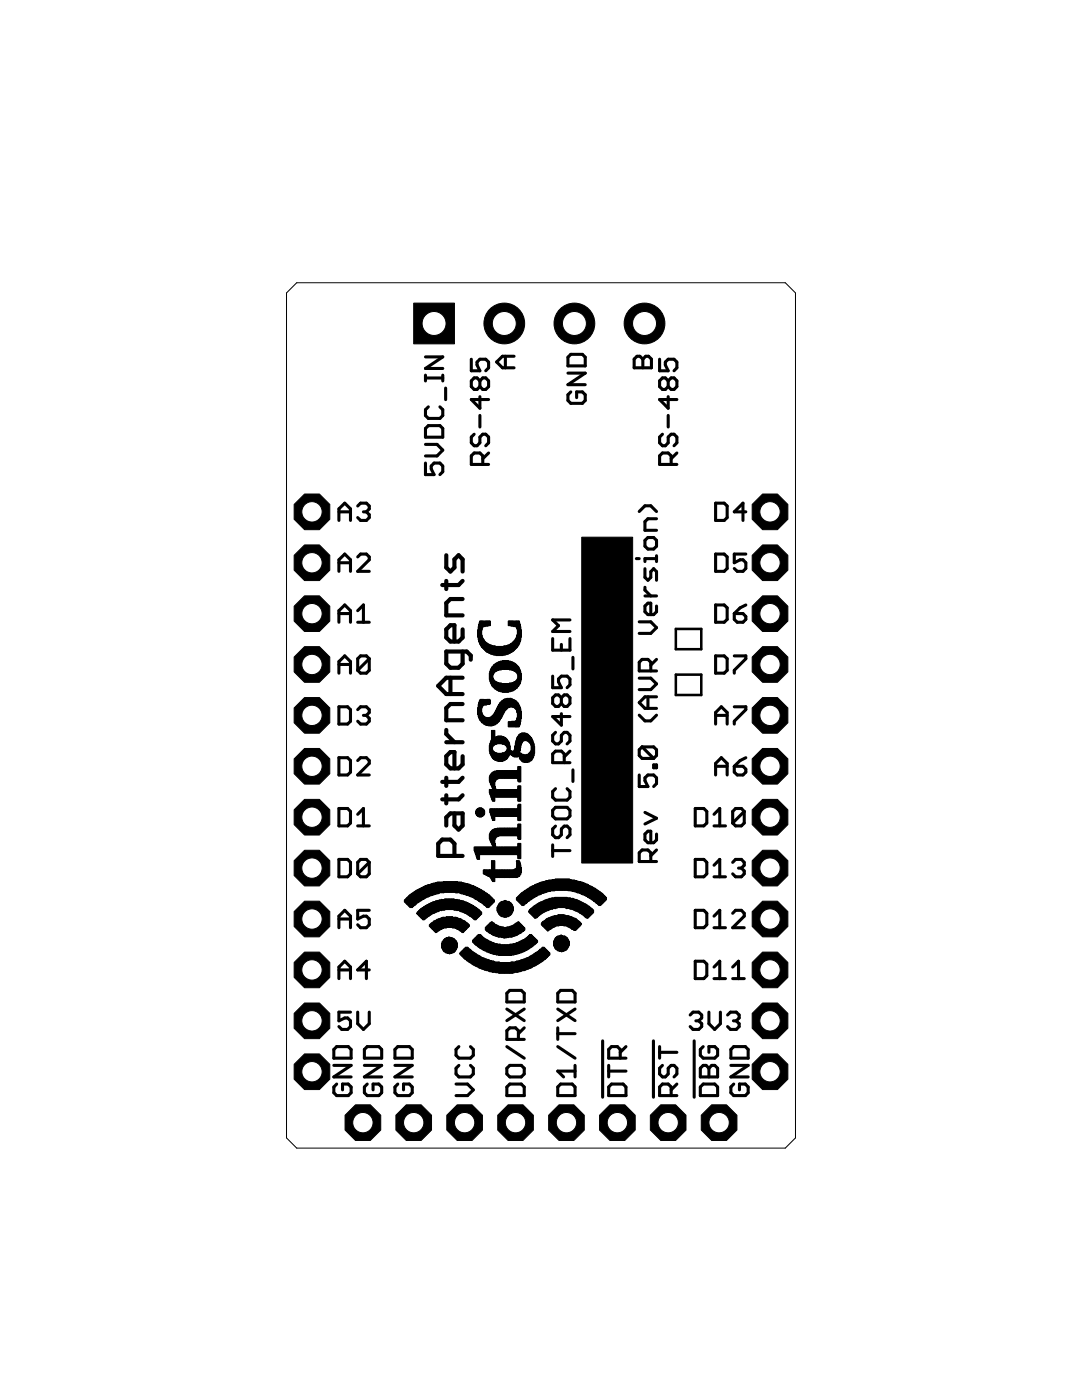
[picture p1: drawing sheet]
<svg xmlns="http://www.w3.org/2000/svg" width="216mm" height="279mm" viewBox="0 0 216 279" stroke-linecap="round" stroke-linejoin="round" font-family="sans-serif">
<g fill="none" stroke="#000" stroke-width=".61">
<path d="M84.9 74.9v1.1M84.9 75.4h3.4M84.9 71.2h3.4l-3.4 2.3h3.4M88.3 74.9v1.1M88.9 77.4v2.4M94 71.7v2.3h1.8l-.6-1.2v-.5l.6-.6h1.1l.6 .6v1.1l-.6 .6M95.8 76l-.6-.6h-.6l-.6 .6v1.2l.6 .5h.6l.6-.5M95.8 76l.5-.6h.6l.6 .6v1.2l-.6 .5h-.6l-.5-.5M95.8 76v1.2M95.8 79.2v2.3l-1.8-1.8h3.5M100.8 71.1v2.3M102.6 71.1h-2.3l-1.2 1.1 1.2 1.2h2.3"/>
<path d="M113.3 71.3l.6-.6h2.3l.6 .6v1.7h-3.5zM113.3 74.5h3.5l-3.5 2.3h3.5M113.9 78.2l-.6 .6v1.1l.6 .6h2.3l.6-.6v-1.1l-.6-.6h-1.1v1.2M126.5 71.7l.6-.6h.6l.6 .6 .5-.6h.6l.6 .6v1.7h-3.5zM128.3 71.7v1.7M131.6 71.7v2.3h1.7l-.5-1.2v-.5l.5-.6h1.2l.6 .6v1.1l-.6 .6M133.3 76l-.5-.6h-.6l-.6 .6v1.2l.6 .5h.6l.5-.5M133.3 76l.6-.6h.6l.6 .6v1.2l-.6 .5h-.6l-.6-.5M133.3 76v1.2M133.3 79.2v2.3l-1.7-1.8h3.5M84.9 85.5l.6-.6h2.3l.5 .6v1.7h-3.4zM84.9 92.4v2.3h1.7l-.6-1.1v-.6l.6-.6h1.2l.5 .6v1.1l-.5 .6"/>
<path d="M84.9 88.7h2.3l1.1 1.1-1.1 1.2h-2.3M85.5 81.2l-.6 .6v1.1l.6 .6h2.3l.5-.6v-1.1l-.5-.6M94.6 86.7l-.6 .5v1.2l.6 .6h.6l.6-.6v-1.2l.5-.5h.6l.6 .5v1.2l-.6 .6M95.8 82.9v2.3M96.3 92.7v-1.7l-.5-.6h-1.2l-.6 .6v1.7h3.5M97.5 90.4l-1.2 1.1M132.2 86.7l-.6 .5v1.2l.6 .6h.6l.5-.6v-1.2l.6-.5h.6l.6 .5v1.2l-.6 .6M133.3 82.9v2.3M133.9 92.7v-1.7l-.6-.6h-1.1l-.6 .6v1.7h3.5M135.1 90.4l-1.2 1.1M67.6 103.9v-2.3l1.2-1.2 1.1 1.2v2.3M67.6 114v-2.3l1.2-1.1 1.1 1.1v2.3"/>
<path d="M67.6 102.2h2.3M67.6 112.3h2.3M71.4 111.1l.5-.5h1.2l.6 .5v.6l-2.3 2.3h2.3M71.4 101l.5-.6h1.2l.6 .6v.6l-.6 .6M72.5 102.2h.6M73.1 102.2l.6 .5v.6l-.6 .6h-1.2l-.5-.6M127 111.5h.6M127.6 102.1l1.1-1.2h1.2l1.1 1.2M128.7 113.5v1.7l.6 .6 .6-.6v-1.1l.5-.6 .6 .6v1.7M128.7 107.8l.6-.5h1.1l.6 .5v1.2l-.6 .6h-1.1l-.6-.6zM128.7 117.2v.6l1.2 1.1M128.7 118.9h2.3"/>
<path d="M131 110.9v1.2M131 103.5h-1.7l-.6 .6v1.7h2.3M131 111.5h-2.3v.6M142.8 100.4h1.7l.6 .6v2.3l-.6 .6h-1.7zM142.8 110.6h1.7l.6 .5v2.4l-.6 .5h-1.7zM148.8 102.2h-2.3l1.8-1.8v3.5M148.8 110.6h-2.3v1.7l1.2-.6h.6l.5 .6v1.2l-.5 .5h-1.2l-.6-.5M67.6 124.2v-2.3l1.2-1.2 1.1 1.2v2.3M67.6 134.3v-2.3l1.2-1.1 1.1 1.1v2.3M67.6 132.6h2.3M67.6 122.4h2.3M71.4 121.9l1.1-1.2v3.5"/>
<path d="M71.4 124.2h2.3M73.7 131.5l-.6-.6h-1.2l-.5 .6v2.3M73.7 131.5v2.3l-.6 .5h-1.2l-.5-.5M73.7 131.5l-2.3 2.3M110.3 127.4v2.4h3.4v-2.4M110.3 134.9v2.3h1.7l-.6-1.1v-.6l.6-.6h1.2l.5 .6v1.2l-.5 .5M112 139.3l-.6-.6h-.6l-.5 .6v1.1l.5 .6h.6l.6-.6M112 128.6v1.2M112 139.3v1.1M112 139.3l.6-.6h.6l.5 .6v1.1l-.5 .6h-.6l-.6-.6M113.7 123.7h-3.4l1.1 1.2-1.1 1.1h3.4M114.3 131.2v2.3"/>
<path d="M127.6 135.3h2.3l1.1 1.2-1.1 1.1h-2.3M127.6 124.1h2.3l1.1 1.2-1.1 1.1h-2.3M129.3 139.1v2.3M129.9 133.9v-1.7l-.6-.6h-1.2l-.5 .6v1.7h3.4M131 120.9v1.2l-.6 .6h-1.1l-.6-.6v-1.2l.6-.5h.6v2.3M131 139.1h-2.3l-1.1 1.1 1.1 1.2h2.3M131 131.6l-1.1 1.1M142.8 130.9h1.7l.6 .6v2.3l-.6 .5h-1.7zM142.8 120.7h1.7l.6 .6v2.3l-.6 .6h-1.7zM146.5 130.9h2.3v.6l-2.3 2.3v.5M146.5 122.4h1.8l.5 .6v.6l-.5 .6h-1.2l-.6-.6zM148.8 120.7l-1.1 .6-1.2 1.1"/>
<path d="M67.6 141.1h1.8l.5 .5v2.3l-.5 .6h-1.8zM67.6 151.2h1.8l.5 .6v2.3l-.5 .6h-1.8zM71.4 141.6l.5-.5h1.2l.6 .5v.6l-.6 .6M71.4 151.8l.5-.6h1.2l.6 .6v.6l-2.3 2.3h2.3M72.5 142.8h.6M73.1 142.8l.6 .6v.5l-.6 .6h-1.2l-.5-.6M110.8 146.2l-.5 .5v1.2l.5 .6h.6l.6-.6v-1.2l.6-.5h.6l.5 .5v1.2l-.5 .6M110.8 157.4l-.5 .6v1.1l.5 .6h2.4l.5-.6v-1.1l-.5-.6M112 142.4v2.3l-1.7-1.7h3.4M112.6 152.2v-1.7l-.6-.6h-1.2l-.5 .6v1.7h3.4M113.7 149.9l-1.1 1.1M114.3 153.6v2.4"/>
<path d="M127.6 154.7v2.3h1.7l-.6-1.2v-.6l.6-.5h1.1l.6 .5v1.2l-.6 .6M127.6 142.7l1.1 1.2h1.2l1.1-1.2M128.1 149.1l2.3 2.3M128.1 149.1l-.5 .5v1.2l.5 .6h2.3M128.1 149.1h2.3l.6 .5v1.2l-.6 .6M130.4 152.7h.6v.5h-.6zM142.8 142.8h2.3M142.8 144.5v-2.3l1.1-1.1 1.2 1.1v2.3M142.8 154.7v-2.3l1.1-1.2 1.2 1.2v2.3M142.8 152.9h2.3M146.5 141.1h2.3v.5l-2.3 2.3v.6M146.5 152.9h1.8l.5 .6v.6l-.5 .6h-1.2l-.6-.6z"/>
<path d="M148.8 151.2l-1.1 .6-1.2 1.1M67.6 161.4h1.8l.5 .5v2.4l-.5 .5h-1.8zM67.6 171.5h1.8l.5 .6v2.3l-.5 .6h-1.8zM71.4 162.5l1.1-1.1v3.4M71.4 164.8h2.3M73.7 172.1l-.6-.6h-1.2l-.5 .6v2.3M73.7 172.1v2.3l-.6 .6h-1.2l-.5-.6M73.7 172.1l-2.3 2.3M110.3 169.8h3.4M110.3 168.6v2.3M110.8 161.1h2.4l.5 .6v1.2l-.5 .5h-2.4l-.5-.5v-1.2zM110.8 164.9l-.5 .5v1.2l.5 .6h.6l.6-.6v-1.2l.6-.5h.6l.5 .5v1.2l-.5 .6"/>
<path d="M128.7 162.1l2.3 1.2-2.3 1.1M129.9 171.9v-1.7l-.6-.6h-1.2l-.5 .6v1.7h3.4M131 166.5v1.1l-.6 .6h-1.1l-.6-.6v-1.1l.6-.6h.6v2.3M131 169.6l-1.1 1.2M138.7 161.4h1.7l.6 .5v2.4l-.6 .5h-1.7zM138.7 171.5h1.7l.6 .6v2.3l-.6 .6h-1.7zM142.5 164.8h2.3M142.5 175h2.3M142.5 162.5l1.1-1.1v3.4M142.5 172.7l1.1-1.2v3.5M146.2 172.1l.6-.6h1.1l.6 .6v.6l-.6 .5M147.4 173.2h.5"/>
<path d="M147.9 173.2l.6 .6v.6l-.6 .6h-1.1l-.6-.6M148.5 161.9v2.4l-.6 .5h-1.1l-.6-.5M148.5 161.9l-.6-.5h-1.1l-.6 .5v2.4M148.5 161.9l-2.3 2.4M67.6 185.1v-2.3l1.2-1.1 1.1 1.1v2.3M67.6 195.3v-2.3l1.2-1.2 1.1 1.2v2.3M67.6 183.4h2.3M67.6 193.6h2.3M73.7 181.7h-2.3v1.7l1.1-.6h.6l.6 .6v1.2l-.6 .5h-1.2l-.5-.5M73.7 193.6h-2.3l1.7-1.8v3.5M101.1 198.2l.6-.5h2.3l.6 .5v1.8h-3.5zM111.3 198.2l.6-.5h2.3l.5 .5v1.8h-3.4z"/>
<path d="M138.7 181.7h1.7l.6 .6v2.3l-.6 .5h-1.7zM138.7 191.8h1.7l.6 .6v2.3l-.6 .6h-1.7zM142.5 185.1h2.3M142.5 195.3h2.3M142.5 193l1.1-1.2v3.5M142.5 182.8l1.1-1.1v3.4M146.2 182.3l.6-.6h1.1l.6 .6v.5l-2.3 2.3h2.3M146.2 195.3h2.3M146.2 193l1.2-1.2v3.5M66.6 212.6h3.5l-3.5 2.3h3.5M66.6 209.4l.6-.5h2.3l.6 .5v1.8h-3.5zM67.2 216.3l-.6 .6v1.2l.6 .6h2.3l.6-.6v-1.2l-.6-.6h-1.2v1.2"/>
<path d="M69.9 202h-2.3v1.7l1.2-.5h.6l.5 .5v1.2l-.5 .5h-1.2l-.6-.5M71.4 202v2.3l1.1 1.1 1.2-1.1v-2.3M72.7 212.6h3.5l-3.5 2.3h3.5M73.3 216.3l-.6 .6v1.2l.6 .6h2.3l.6-.6v-1.2l-.6-.6h-1.2v1.2M73.3 208.9h2.3l.6 .5v1.8h-3.5v-1.8zM78.8 212.6h3.5l-3.5 2.3h3.5M78.8 209.4l.6-.5h2.3l.6 .5v1.8h-3.5zM79.4 216.3l-.6 .6v1.2l.6 .6h2.3l.6-.6v-1.2l-.6-.6h-1.2v1.2M91 216.3h2.3l1.1 1.2-1.1 1.2h-2.3M91.6 212.6l-.6 .6v1.1l.6 .6h2.3l.5-.6v-1.1l-.5-.6M91.6 208.9l-.6 .5v1.2l.6 .6h2.3l.5-.6v-1.2l-.5-.5M101.1 216.9l.6-.6h2.3l.6 .6v1.8h-3.5z"/>
<path d="M101.1 213.2l.6-.6h2.3l.6 .6v1.1l-.6 .6h-2.3l-.6-.6zM101.1 208.9l3.5 2.3M101.1 201.4l3.5 2.3M103.4 207.4v-1.7l-.5-.6h-1.2l-.6 .6v1.7h3.5M104.6 205.1l-1.2 1.2M104.6 201.4l-3.5 2.3M111.3 205.1v2.3M111.3 208.9l3.4 2.3M111.3 206.3h3.4M111.3 201.4l3.4 2.3M111.9 216.3h2.3l.5 .6v1.8h-3.4v-1.8zM114.7 212.6v2.3"/>
<path d="M114.7 213.8h-3.4l1.2 1.1M114.7 201.4l-3.4 2.3M120.2 207.7v11.3M121.5 213.8h3.4M121.5 212.6v2.3M122 216.3h2.3l.6 .6v1.8h-3.4v-1.8zM123.8 211.2v-1.8l-.6-.5h-1.2l-.5 .5v1.8h3.4M124.9 208.9l-1.1 1.1M130.4 207.7v11.3M131.6 208.9v2.3M131.6 210h3.5M132.2 212.6l-.6 .6v1.1l.6 .6h.6l.5-.6v-1.1l.6-.6h.6l.6 .6v1.1l-.6 .6"/>
<path d="M133.9 218.7v-1.8l-.6-.6h-1.1l-.6 .6v1.8h3.5M135.1 216.3l-1.2 1.2M137.7 202.6l.6-.6h1.1l.6 .6v.6l-.6 .5M138.5 207.7v11.3M138.9 203.7h.5M139.4 203.7l.6 .6v.6l-.6 .5h-1.1l-.6-.5M139.7 213.2l.6-.6h.6l.6 .6 .5-.6h.6l.6 .6v1.7h-3.5zM140.3 216.3h2.3l.6 .6v1.8h-3.5v-1.8zM140.3 208.9l-.6 .5v1.2l.6 .6h2.3l.6-.6v-1.2l-.6-.5h-1.1v1.1M141.5 202v2.3l1.1 1.1 1.1-1.1v-2.3M141.5 213.2v1.7M145.2 202.6l.6-.6h1.1l.6 .6v.6l-.6 .5"/>
<path d="M145.8 212.6h3.5l-3.5 2.3h3.5M145.8 209.4l.6-.5h2.3l.6 .5v1.8h-3.5zM146.3 203.7h.6M146.4 216.3l-.6 .6v1.2l.6 .6h2.3l.6-.6v-1.2l-.6-.6h-1.1v1.2M146.9 203.7l.6 .6v.6l-.6 .5h-1.1l-.6-.5"/>
</g>
<g fill="none" stroke="#000" stroke-width=".83">
<path d="M89 110.8v2.5l.9 .8 .8-.8v-1.7l.8-.8 .8 .8v2.5M89 115.9v1.7M92.3 119.5h-2.4l-.9 .9v2.4h3.3M92.3 115.9l-.8 .9h-3.3M89.9 135.3v3.2M92.3 125.6v1.6l-.8 .8h-1.6l-.9-.8v-1.6l.9-.8h.8v3.2M92.3 130v2.5l-.8 .8h-1.6l-.9-.8v-2.5h4.1l.8 .8v.9M92.3 135.3h-3.3l-1.6 1.6 1.6 1.6h3.3M89 145.7v.8l1.7 1.6M89 155.2v1.6M89 158.7v1.6M89 148.1h3.3"/>
<path d="M92.3 150.9v1.6l-.8 .9h-1.6l-.9-.9v-1.6l.9-.8h.8v3.3M92.3 140.5h-2.4l-.9 .8v2.4h3.3M92.3 158.7l-.8 .8h-3.3M92.3 155.2l-.8 .8h-3.3M90.7 170.8v-2.4l-.8-.8h-1.7l-.8 .8v2.4h4.9M90.7 162.3v2.5l.8 .8 .8-.8v-2.5h-2.4l-.9 .8v1.7"/>
</g>
<g fill="#000" stroke="#000" stroke-width=".2">
<path d="M82.5 60.5h8.2v8.1h-8.2zM116.1 107.2h10.1v65h-10.1zM95.3 125.7l.1 1.5zM95.4 125.1l.1 2.6zM95.5 124.5l.1 3.6zM95.6 139.9l.1 3.6zM95.6 124.2l.1 4.1zM95.7 139.7l.1 4zM95.7 123.9l.1 4.7zM95.8 139.6l.1 4.2zM95.8 123.9l.1 4.8zM95.9 139.6l.1 4.3z"/>
<path d="M95.9 123.9l.1 5zM96 139.6l.1 4.5zM96 123.9l.1 5.2zM96.1 139.6l.1 1.7zM96.1 126.8l.1 2.4zM96.1 123.9l.1 1.9zM96.2 139.6l.1 1.4zM96.2 127.2l.1 2.1zM96.2 123.9l.1 1.5zM96.3 139.6l.1 1.3zM96.3 127.4l.1 2zM96.3 123.9l.1 1.3z"/>
<path d="M96.4 139.6l.1 1.2zM96.4 127.6l.1 1.9zM96.4 124l.1 1.1zM96.5 139.6l.1 1.1zM96.5 127.7l.1 1.9zM96.5 124l.1 1.1zM96.6 139.6l.1 1.1zM96.6 127.9l.1 1.8zM96.6 124l.1 1.1zM96.7 139.6l.1 1.1zM96.7 128l.1 1.8zM96.7 124l.1 1.1z"/>
<path d="M96.8 139.6l.1 1.1zM96.8 128.1l.1 1.8zM96.8 123.9l.1 1zM96.9 139.6l.1 1.1zM96.9 128.2l.1 1.8zM96.9 123.9l.1 1zM97 139.6l.1 1.1zM97 128.3l.1 1.8zM97 123.9l.1 1zM97.1 139.6l.1 1zM97.1 128.3l.1 1.8zM97.1 123.9l.1 1z"/>
<path d="M97.2 139.6l.1 1zM97.2 128.4l.1 1.8zM97.2 123.9l.1 1zM97.3 139.6l.1 1zM97.3 128.5l.1 1.7zM97.3 123.9l.1 1zM97.5 139.6v1zM97.5 128.5v1.8zM97.5 123.9v1zM97.6 139.6v1zM97.6 128.6v1.7zM97.6 123.9v1z"/>
<path d="M97.6 139.6l.1 1zM97.6 134.3l.1 1.3zM97.6 128.6l.1 1.8zM97.6 123.9l.1 1zM97.7 139.7l.1 .8zM97.7 133.9l.1 2.1zM97.7 128.7l.1 1.7zM97.7 123.9l.1 1zM97.9 133.6v2.7zM97.9 128.7v1.8zM98 133.4v3.1zM98 128.7v1.8z"/>
<path d="M98.1 133.2v3.5zM98.1 128.8v1.7zM98.1 133.1l.1 3.8zM98.1 128.8l.1 1.8zM98.3 133v4zM98.3 128.8v1.8zM98.4 135.3v1.8zM98.4 132.9v1.8zM98.4 128.9v1.7zM98.5 135.6l.1 1.6zM98.5 132.7l.1 1.8zM98.5 128.9l.1 1.8z"/>
<path d="M98.6 135.7l.1 1.6zM98.6 132.7l.1 1.6zM98.6 128.9l.1 1.8zM98.7 135.8v1.6zM98.7 132.6v1.6zM98.7 128.9v1.8zM98.8 135.9v1.6zM98.8 132.5v1.6zM98.8 128.9v1.8zM98.9 136l.1 1.5zM98.9 132.4l.1 1.6zM98.9 129l.1 1.7z"/>
<path d="M99 136l.1 1.6zM99 132.4l.1 1.6zM99 129l.1 1.8zM99.1 136.1l.1 1.6zM99.1 132.3l.1 1.6zM99.1 129l.1 1.8zM99.2 136.1l.1 1.6zM99.2 132.3l.1 1.6zM99.2 129l.1 1.8zM99.3 136.2l.1 1.6zM99.3 132.2l.1 1.6zM99.3 129l.1 1.8z"/>
<path d="M99.4 136.2l.1 1.6zM99.4 132.2l.1 1.6zM99.4 129l.1 1.8zM99.5 136.2l.1 1.8zM99.5 132.1l.1 1.7zM99.5 129l.1 1.8zM99.6 136.3l.1 1.6zM99.6 132.1l.1 1.6zM99.6 129l.1 1.8zM99.7 136.3l.1 1.6zM99.7 132.1l.1 1.6zM99.7 129l.1 1.8z"/>
<path d="M99.8 136.3l.1 1.7zM99.8 132l.1 1.7zM99.8 129l.1 1.8zM99.9 136.3l.1 1.7zM99.9 132l.1 1.7zM99.9 129l.1 1.8zM100 140l.1 3.3zM100 136.3l.1 1.7zM100 132l.1 1.7zM100 129l.1 1.8zM100.1 139.9l.1 3.2zM100.1 136.4l.1 1.6z"/>
<path d="M100.1 132l.1 1.6zM100.1 129l.1 1.8zM100.2 139.8l.1 3.1zM100.2 136.4l.1 1.8zM100.2 131.8l.1 1.8zM100.2 129l.1 1.8zM100.3 139.8l.1 2.9zM100.3 136.4l.1 1.8zM100.3 131.8l.1 1.8zM100.3 129l.1 1.8zM100.4 139.7l.1 2.8zM100.4 136.4l.1 1.8z"/>
<path d="M100.4 131.8l.1 1.8zM100.4 129l.1 1.7zM100.5 139.6l.1 2.7zM100.5 136.4l.1 1.8zM100.5 131.8l.1 1.8zM100.5 128.9l.1 1.8zM100.6 139.6l.1 2.5zM100.6 136.4l.1 1.8zM100.6 131.8l.1 1.8zM100.6 128.9l.1 1.8zM100.7 139.5l.1 2.4zM100.7 136.4l.1 1.8z"/>
<path d="M100.7 131.8l.1 1.8zM100.7 128.9l.1 1.8zM100.8 139.5l.1 2.3zM100.8 136.4l.1 1.8zM100.8 131.8l.1 1.8zM100.8 128.9l.1 1.8zM100.9 139.5l.1 2.2zM100.9 136.4l.1 1.8zM100.9 131.8l.1 1.8zM100.9 128.9l.1 1.7zM101 139.5l.1 2.1zM101 136.4l.1 1.8z"/>
<path d="M101 131.8l.1 1.8zM101 128.8l.1 1.8zM101.1 139.4l.1 2.1zM101.1 136.4l.1 1.8zM101.1 131.8l.1 1.8zM101.1 128.8l.1 1.8zM101.2 139.4l.1 2zM101.2 136.4l.1 1.8zM101.2 131.8l.1 1.8zM101.2 128.8l.1 1.7zM101.3 139.4l.1 1.9zM101.3 136.4l.1 1.8z"/>
<path d="M101.3 131.8l.1 1.8zM101.3 128.7l.1 1.8zM101.4 139.4l.1 1.8zM101.4 136.4l.1 1.8zM101.4 131.8l.1 1.8zM101.4 128.7l.1 1.8zM101.4 123.9l.1 1zM101.5 139.4l.1 1.8zM101.5 136.4l.1 1.6zM101.5 132l.1 1.6zM101.5 128.7l.1 1.7zM101.5 123.9l.1 1z"/>
<path d="M101.6 139.4l.1 1.8zM101.6 136.3l.1 1.7zM101.6 132l.1 1.7zM101.6 128.6l.1 1.8zM101.6 123.9l.1 1zM101.7 139.4l.1 1.7zM101.7 136.3l.1 1.7zM101.7 132l.1 1.7zM101.7 128.6l.1 1.7zM101.7 123.9l.1 1zM101.8 139.4l.1 1.7zM101.8 136.3l.1 1.7z"/>
<path d="M101.8 132l.1 1.7zM101.8 128.5l.1 1.8zM101.8 123.9l.1 1zM101.9 139.4l.1 1.7zM101.9 136.3l.1 1.6zM101.9 132.1l.1 1.6zM101.9 128.4l.1 1.8zM101.9 123.9l.1 1zM102 139.5l.1 1.6zM102 136.3l.1 1.6zM102 132.1l.1 1.6zM102 128.4l.1 1.8z"/>
<path d="M102 123.9l.1 1zM102.1 139.5l.1 1.6zM102.1 136.2l.1 1.8zM102.1 132.1l.1 1.7zM102.1 128.3l.1 1.8zM102.1 123.9l.1 1zM102.2 139.5l.1 1.6zM102.2 136.2l.1 1.6zM102.2 132.2l.1 1.6zM102.2 128.2l.1 1.8zM102.2 123.9l.1 1zM102.3 139.6l.1 1.6z"/>
<path d="M102.3 136.2l.1 1.6zM102.3 132.2l.1 1.6zM102.3 128.1l.1 1.9zM102.3 123.9l.1 1zM102.4 139.6l.1 1.6zM102.4 136.1l.1 1.8zM102.4 132.3l.1 1.6zM102.4 128.1l.1 1.8zM102.4 124l.1 1.1zM102.5 139.7l.1 1.5zM102.5 136.1l.1 1.6zM102.5 132.3l.1 1.6z"/>
<path d="M102.5 127.9l.1 1.9zM102.5 124l.1 1.1zM102.6 139.7l.1 1.6zM102.6 136l.1 1.6zM102.6 132.4l.1 1.6zM102.6 127.8l.1 1.9zM102.6 124l.1 1.1zM102.7 139.8l.1 1.6zM102.7 136l.1 1.6zM102.7 132.4l.1 1.6zM102.7 127.7l.1 1.9zM102.7 124l.1 1.1z"/>
<path d="M102.8 139.8l.1 1.7zM102.8 135.9l.1 1.6zM102.8 132.5l.1 1.6zM102.8 127.5l.1 2zM102.8 124l.1 1.1zM102.9 139.9l.1 1.7zM102.9 135.8l.1 1.6zM102.9 132.6l.1 1.6zM102.9 127.3l.1 2.1zM102.9 123.9l.1 1.3zM103 140l.1 1.8zM103 135.7l.1 1.6z"/>
<path d="M103 132.7l.1 1.6zM103 127.1l.1 2.2zM103 123.9l.1 1.3zM103.1 135.6l.1 1.8zM103.1 132.8l.1 1.6zM103.1 126.7l.1 2.5zM103.1 124l.1 1.6zM103.2 135.3l.1 1.8zM103.2 132.9l.1 1.8zM103.2 123.9l.1 5.2zM103.3 133l.1 4zM103.3 123.9l.1 5z"/>
<path d="M103.4 133.1l.1 3.8zM103.4 123.9l.1 4.9zM103.5 133.3l.1 3.4zM103.5 123.9l.1 4.7zM103.6 133.5l.1 3.1zM103.6 124.2l.1 4.2zM103.7 133.7l.1 2.7zM103.7 124.5l.1 3.6zM103.8 134l.1 2.1zM103.8 125.1l.1 2.7zM103.9 134.4l.1 1.3zM103.9 125.7l.1 1.5z"/>
<path d="M95.3 141.2l.1 1.4zM95.4 140.6l.1 2.4zM95.5 140.2l.1 3.1zM96.1 142.2l.1 2.1zM96.2 142.5l.1 1.8zM96.3 142.7l.1 1.6zM96.4 142.8l.1 1.6zM96.5 142.9l.1 1.6zM96.6 143l.1 1.5zM96.7 143.1l.1 1.6zM96.8 143.1l.1 1.6zM96.9 143.2l.1 1.6z"/>
<path d="M97 143.2l.1 1.6zM97.1 143.2l.1 1.6zM97.2 143.2l.1 1.6zM97.3 143.2l.1 1.6zM97.5 143.2v1.6zM97.6 143.2v1.6zM97.6 157.5l.1 .8zM97.6 155l.1 .9zM97.6 148.7l.1 1.2zM97.6 143.2l.1 1.6zM97.7 157.6l.1 1zM97.7 154.7l.1 1.5z"/>
<path d="M97.7 148.3l.1 2.1zM97.7 143.1l.1 1.8zM97.9 157.6v1.3zM97.9 154.5v2zM97.9 148v2.6zM97.9 143.1v1.8zM98 157.6v1.6zM98 154.4v2.3zM98 147.7v3.2zM98 143v1.9zM98.1 157.5v2zM98.1 154.3v2.6z"/>
<path d="M98.1 145.8v5.3zM98.1 142.9v2zM98.1 157.6l.1 2.1zM98.1 154.2l.1 3zM98.1 145.8l.1 5.4zM98.1 142.9l.1 2zM98.3 157.6v2.3zM98.3 154.1v3.3zM98.3 149.6v1.8zM98.3 145.8v3.3zM98.3 142.8v2zM98.4 154.1v5.8z"/>
<path d="M98.4 149.8v1.6zM98.4 145.8v3.1zM98.4 142.6v2.2zM98.5 154l.1 5.9zM98.5 149.9l.1 1.7zM98.5 145.8l.1 3zM98.5 142.5l.1 2.3zM98.6 154l.1 5.9zM98.6 150l.1 1.6zM98.6 145.8l.1 2.9zM98.6 142.4l.1 2.3zM98.7 153.9v6z"/>
<path d="M98.7 150.1v1.6zM98.7 145.8v2.8zM98.7 142.2v2.5zM98.8 157v2.1zM98.8 153.9v2.1zM98.8 150.2v1.6zM98.8 147.1v1.5zM98.8 142v2.7zM98.9 157.4l.1 1.7zM98.9 153.9l.1 1.9zM98.9 150.2l.1 1.6zM98.9 147.1l.1 1.4z"/>
<path d="M98.9 141.8l.1 2.8zM99 157.6l.1 1.5zM99 153.9l.1 1.7zM99 150.2l.1 1.6zM99 147l.1 1.5zM99 141.6l.1 2.8zM99.1 157.6l.1 1.5zM99.1 153.8l.1 1.7zM99.1 150.2l.1 1.6zM99.1 147l.1 1.5zM99.1 141.4l.1 3.1zM99.2 157.6l.1 1.5z"/>
<path d="M99.2 153.8l.1 1.7zM99.2 150.3l.1 1.6zM99.2 147l.1 1.4zM99.2 141.2l.1 3.1zM99.3 157.6l.1 1.5zM99.3 153.8l.1 1.6zM99.3 150.3l.1 1.6zM99.3 146.9l.1 1.5zM99.3 141l.1 3.3zM99.4 157.6l.1 1.5zM99.4 153.8l.1 1.6zM99.4 150.3l.1 1.7z"/>
<path d="M99.4 146.9l.1 1.5zM99.4 140.8l.1 3.3zM99.5 157.6l.1 1.5zM99.5 153.8l.1 1.6zM99.5 150.3l.1 1.7zM99.5 146.9l.1 1.5zM99.5 140.6l.1 3.5zM99.6 157.6l.1 1.5zM99.6 153.8l.1 1.5zM99.6 150.3l.1 1.7zM99.6 146.9l.1 1.5zM99.6 140.5l.1 3.5z"/>
<path d="M99.7 157.6l.1 1.5zM99.7 153.8l.1 1.5zM99.7 150.3l.1 1.7zM99.7 146.9l.1 1.5zM99.7 140.3l.1 3.4zM99.8 157.6l.1 1.5zM99.8 153.8l.1 1.5zM99.8 150.3l.1 1.7zM99.8 146.9l.1 1.5zM99.8 140.2l.1 3.5zM99.9 157.6l.1 1.5zM99.9 153.8l.1 1.5z"/>
<path d="M99.9 150.3l.1 1.7zM99.9 146.9l.1 1.5zM99.9 140.1l.1 3.3zM100 157.6l.1 1.5zM100 153.8l.1 1.5zM100 150.3l.1 1.7zM100 146.9l.1 1.5zM100.1 157.6l.1 1.5zM100.1 153.8l.1 1.5zM100.1 150.3l.1 1.7zM100.1 146.9l.1 1.5zM100.2 157.6l.1 1.5z"/>
<path d="M100.2 153.8l.1 1.5zM100.2 150.2l.1 1.8zM100.2 147l.1 1.5zM100.3 157.6l.1 1.5zM100.3 153.8l.1 1.5zM100.3 150.2l.1 1.6zM100.3 147l.1 1.5zM100.4 157.6l.1 1.5zM100.4 153.8l.1 1.5zM100.4 150.2l.1 1.6zM100.4 147l.1 1.5zM100.5 157.6l.1 1.5z"/>
<path d="M100.5 153.8l.1 1.5zM100.5 150.2l.1 1.6zM100.5 147.1l.1 1.4zM100.6 157.6l.1 1.5zM100.6 153.8l.1 1.5zM100.6 150.2l.1 1.6zM100.6 147.1l.1 1.5zM100.7 157.6l.1 1.5zM100.7 153.8l.1 1.5zM100.7 150.2l.1 1.6zM100.7 147.2l.1 1.4zM100.8 157.6l.1 1.5z"/>
<path d="M100.8 153.8l.1 1.5zM100.8 150.1l.1 1.6zM100.8 147.2l.1 1.5zM100.9 157.6l.1 1.5zM100.9 153.8l.1 1.5zM100.9 149.9l.1 1.7zM100.9 147.3l.1 1.5zM101 157.6l.1 1.5zM101 153.8l.1 1.5zM101 149.8l.1 1.8zM101 147.4l.1 1.5zM101.1 157.6l.1 1.5z"/>
<path d="M101.1 153.8l.1 1.5zM101.1 149.6l.1 1.8zM101.1 147.5l.1 1.6zM101.2 157.6l.1 1.5zM101.2 153.8l.1 1.5zM101.2 147.6l.1 3.8zM101.3 157.6l.1 1.5zM101.3 153.8l.1 1.5zM101.3 147.8l.1 3.4zM101.4 157.6l.1 1.5zM101.4 153.8l.1 1.5zM101.4 147.9l.1 3.1z"/>
<path d="M101.4 144l.1 1.1zM101.5 157.6l.1 1.5zM101.5 153.8l.1 1.5zM101.5 148.1l.1 2.8zM101.5 144l.1 1.1zM101.6 157.6l.1 1.5zM101.6 153.8l.1 1.5zM101.6 148.4l.1 2.1zM101.6 144l.1 1.1zM101.7 157.6l.1 1.5zM101.7 153.8l.1 1.5zM101.7 148.8l.1 1.6z"/>
<path d="M101.7 144l.1 1.1zM101.8 157.6l.1 1.5zM101.8 153.8l.1 1.5zM101.8 149.8l.1 .8zM101.8 144l.1 1.1zM101.9 157.6l.1 1.5zM101.9 153.8l.1 1.5zM101.9 149.8l.1 .8zM101.9 144l.1 1.1zM102 157.6l.1 1.5zM102 153.8l.1 1.5zM102 149.8l.1 .9z"/>
<path d="M102 144l.1 1.1zM102.1 157.6l.1 1.5zM102.1 153.8l.1 1.5zM102.1 149.9l.1 .8zM102.1 144l.1 1.1zM102.2 157.6l.1 1.5zM102.2 153.8l.1 1.5zM102.2 149.9l.1 1zM102.2 144l.1 1.1zM102.3 157.6l.1 1.5zM102.3 153.8l.1 1.5zM102.3 149.9l.1 1.1z"/>
<path d="M102.3 144l.1 1.1zM102.4 157.6l.1 1.5zM102.4 153.8l.1 1.5zM102.4 149.8l.1 1.1zM102.4 144l.1 1.1zM102.5 157.6l.1 1.5zM102.5 153.8l.1 1.5zM102.5 149.8l.1 1.3zM102.5 144l.1 1.1zM102.6 157.6l.1 1.5zM102.6 153.8l.1 1.5zM102.6 149.5l.1 1.5z"/>
<path d="M102.6 144l.1 1.1zM102.7 157.6l.1 1.5zM102.7 153.8l.1 1.5zM102.7 148.8l.1 2.3zM102.7 144l.1 1.1zM102.8 157.6l.1 1.5zM102.8 153.8l.1 1.5zM102.8 148.2l.1 2.8zM102.8 143.8l.1 1.3zM102.9 157.6l.1 1.5zM102.9 153.8l.1 1.5zM102.9 147.8l.1 3.3z"/>
<path d="M102.9 143.8l.1 1.3zM103 157.6l.1 1.5zM103 153.8l.1 1.5zM103 147.5l.1 3.6zM103 143.6l.1 1.5zM103.1 157.6l.1 1.5zM103.1 153.8l.1 1.5zM103.1 147.2l.1 3.8zM103.1 143.2l.1 1.9zM103.1 140.1l.1 2.1zM103.2 157.5l.1 1.7zM103.2 153.7l.1 1.7z"/>
<path d="M103.2 147l.1 4.1zM103.2 140.2l.1 4.9zM103.3 156.8l.1 3.1zM103.3 153l.1 2.9zM103.3 146.9l.1 4.1zM103.3 140.3l.1 4.8zM103.4 156.8l.1 3.1zM103.4 153l.1 3zM103.4 146.7l.1 4.3zM103.4 140.5l.1 4.6zM103.5 156.8l.1 3.1zM103.5 153l.1 3z"/>
<path d="M103.5 146.6l.1 4.4zM103.5 140.7l.1 4.4zM103.6 156.8l.1 3.1zM103.6 153l.1 3zM103.6 146.5l.1 4.9zM103.6 140.9l.1 4zM103.7 156.8l.1 3.1zM103.7 153l.1 3zM103.7 150.2l.1 1.4zM103.7 146.5l.1 3.3zM103.7 141.1l.1 3.5zM103.8 156.8l.1 3.1z"/>
<path d="M103.8 153l.1 3zM103.8 150.3l.1 1.4zM103.8 146.4l.1 2.8zM103.8 141.4l.1 2.6zM103.9 150.3l.1 1.5zM103.9 146.4l.1 2.3zM103.9 141.9l.1 1.5zM104.1 150.4v1.5zM104.1 146.3v2.1zM104.1 150.5l.1 1.5zM104.1 146.3l.1 1.9zM104.2 150.5l.1 1.6z"/>
<path d="M104.2 146.3l.1 1.7zM104.4 150.5v1.6zM104.4 146.3v1.6zM104.5 150.6v1.5zM104.5 146.3v1.6zM104.6 150.6v1.6zM104.6 146.3v1.5zM104.6 150.6l.1 1.6zM104.6 146.3l.1 1.5zM104.8 150.6v1.6zM104.8 146.3v1.5zM104.9 150.6v1.6z"/>
<path d="M104.9 146.4v1.4zM105 150.6l.1 1.6zM105 146.4l.1 1.4zM105.1 150.6l.1 1.6zM105.1 146.4l.1 1.4zM105.2 150.6v1.6zM105.2 146.5v1.4zM105.3 150.6v1.6zM105.3 146.5v1.4zM105.4 150.5l.1 1.6zM105.4 146.6l.1 1.4zM105.5 150.3l.1 1.8z"/>
<path d="M105.5 146.7l.1 1.4zM105.6 150.2l.1 1.9zM105.6 146.8l.1 1.3zM105.7 150.1v1.9zM105.7 146.9v1.4zM105.8 150.1l.1 1.8zM105.8 147l.1 1.4zM105.9 149.8l.1 2.1zM105.9 147.1l.1 1.6zM106 147.2l.1 4.6zM106.1 147.4l.1 4.3zM106.2 147.6l.1 3.9z"/>
<path d="M106.3 147.8l.1 3.6zM106.4 148.1l.1 3.1zM106.5 148.4l.1 2.5zM106.6 148.9l.1 1.4zM80.7 179.6l.1 .4zM80.8 179.5l.1 .6zM80.9 179.4l.1 .8zM81 179.3l.1 1zM81.1 179.2l.1 1.2zM81.2 179.1l.1 1.4zM81.3 179l.1 1.6zM81.4 178.9l.1 1.8z"/>
<path d="M81.5 178.8l.1 2zM81.6 178.7l.1 2.2zM81.7 178.6l.1 2.4zM81.8 178.6l.1 2.5zM81.9 178.5l.1 2.6zM82 178.4l.1 2.7zM82.1 178.3l.1 2.8zM82.2 178.3l.1 2.8zM82.3 178.2l.1 2.8zM82.4 178.1l.1 2.8zM82.5 178.1l.1 2.7zM82.6 178l.1 2.7z"/>
<path d="M82.7 177.9l.1 2.8zM82.8 177.9l.1 2.7zM82.9 177.8l.1 2.7zM83 177.7l.1 2.7zM83.1 177.7l.1 2.6zM83.2 177.6l.1 2.6zM83.3 177.6l.1 2.6zM83.4 177.5l.1 2.6zM83.5 177.5l.1 2.5zM83.6 177.4l.1 2.6zM83.7 177.4l.1 2.5zM83.8 177.3l.1 2.5z"/>
<path d="M83.9 177.3l.1 2.5zM84 177.2l.1 2.5zM84.1 177.1l.1 2.5zM84.2 177.1l.1 2.5zM84.3 177.1l.1 2.4zM84.5 177v2.5zM84.5 177l.1 2.4zM84.6 176.8l.1 2.6zM84.8 176.8v2.5zM84.9 176.7v2.5zM85 176.7v2.5zM85 176.8l.1 2.3z"/>
<path d="M85.2 176.6v2.5zM85.3 176.7v2.3zM85.4 176.6v2.4zM85.5 176.6l.1 2.4zM85.6 176.6v2.3zM85.7 176.6v2.3zM85.8 176.6l.1 2.2zM85.9 176.4l.1 2.4zM86 176.4l.1 2.4zM86.1 176.4v2.3zM86.2 176.4l.1 2.3zM86.3 176.4l.1 2.3z"/>
<path d="M86.4 176.3l.1 2.3zM86.5 176.3l.1 2.3zM86.6 179.9l.1 2.3zM86.6 176.3l.1 2.3zM86.7 179.9l.1 2.3zM86.7 176.2l.1 2.3zM86.8 179.9l.1 2.2zM86.8 176.2l.1 2.3zM86.9 179.8l.1 2.2zM86.9 176.1l.1 2.4zM87 179.8l.1 2.2zM87 176.1l.1 2.3z"/>
<path d="M87.1 179.8l.1 2.2zM87.1 176.1l.1 2.3zM87.2 179.7l.1 2.2zM87.2 176l.1 2.4zM87.3 179.7l.1 2.2zM87.3 176l.1 2.4zM87.4 179.7l.1 2.2zM87.4 176l.1 2.4zM87.5 179.7l.1 2.1zM87.5 176l.1 2.3zM87.6 179.6l.1 2.2zM87.6 176l.1 2.3z"/>
<path d="M87.7 179.6l.1 2.1zM87.7 176l.1 2.2zM87.8 179.6l.1 2.1zM87.8 176l.1 2.2zM87.9 179.6l.1 2.1zM87.9 176l.1 2.2zM88 179.5l.1 2.2zM88 176l.1 2.2zM88.1 179.5l.1 2.2zM88.1 176l.1 2.2zM88.2 179.5l.1 2.1zM88.2 176l.1 2.2z"/>
<path d="M88.3 179.5l.1 2.1zM88.3 176l.1 2.2zM88.4 179.5l.1 2.1zM88.4 175.9l.1 2.3zM88.5 179.5l.1 2.1zM88.5 175.9l.1 2.3zM88.6 179.5l.1 2.1zM88.6 176l.1 2.1zM88.7 179.4l.1 2.2zM88.7 176l.1 2.1zM88.8 179.4l.1 2.1zM88.8 176l.1 2.1z"/>
<path d="M88.9 179.4l.1 2.1zM88.9 176l.1 2.1zM89 179.4l.1 2.1zM89 176l.1 2.1zM89.1 179.4l.1 2.1zM89.1 176l.1 2.1zM89.2 179.4l.1 2.1zM89.2 176l.1 2.1zM89.3 179.4l.1 2.1zM89.3 176l.1 2.1zM89.4 179.4l.1 2.1zM89.4 176l.1 2.1z"/>
<path d="M89.5 179.4l.1 2.1zM89.5 176l.1 2.1zM89.6 179.4l.1 2.1zM89.6 176l.1 2.1zM89.7 179.4l.1 2.1zM89.7 176l.1 2.1zM89.8 179.4l.1 2.1zM89.8 176l.1 2.1zM89.9 179.4l.1 2.1zM89.9 176l.1 2.1zM90 179.4l.1 2.1zM90 176l.1 2.1z"/>
<path d="M90.1 179.4l.1 2.1zM90.1 176l.1 2.1zM90.2 179.4l.1 2.1zM90.2 176l.1 2.1zM90.3 179.4l.1 2.1zM90.3 176l.1 2.1zM90.4 179.4l.1 2.1zM90.4 176l.1 2.1zM90.6 179.4v2.2zM90.6 176v2.1zM90.6 179.5l.1 2.1zM90.6 176l.1 2.1z"/>
<path d="M90.7 179.5l.1 2.1zM90.7 176l.1 2.1zM90.8 179.5l.1 2.1zM90.8 175.9l.1 2.3zM91 179.5v2.1zM91 175.9v2.3zM91.1 179.5v2.1zM91.1 175.9v2.3zM91.1 179.5l.1 2.2zM91.1 175.9l.1 2.3zM91.2 179.6l.1 2.1zM91.2 175.9l.1 2.3z"/>
<path d="M91.4 179.6v2.1zM91.4 176v2.2zM91.5 179.6v2.1zM91.5 176v2.2zM91.6 179.6l.1 2.1zM91.6 176l.1 2.2zM91.7 179.6v2.2zM91.7 176v2.2zM91.8 179.7v2.1zM91.8 176v2.3zM91.9 179.7v2.2zM91.9 176v2.3z"/>
<path d="M92 179.7l.1 2.2zM92 176l.1 2.4zM92.1 179.7v2.2zM92.1 176v2.4zM92.2 179.8v2.2zM92.2 176.1v2.3zM92.3 179.8l.1 2.2zM92.3 176.1l.1 2.3zM92.4 179.8l.1 2.2zM92.4 176.1l.1 2.3zM92.5 179.8l.1 2.3zM92.5 176.2l.1 2.3z"/>
<path d="M92.6 179.9v2.2zM92.6 176.2v2.3zM92.7 179.9l.1 2.3zM92.7 176.2l.1 2.3zM92.8 176.3l.1 2.3zM92.9 176.3l.1 2.3zM93 176.3l.1 2.3zM93.1 176.4l.1 2.3zM93.2 176.4l.1 2.3zM93.3 176.4l.1 2.3zM93.4 176.4l.1 2.4zM93.5 176.4l.1 2.4z"/>
<path d="M93.6 176.4l.1 2.4zM93.7 176.6l.1 2.3zM93.8 176.6l.1 2.3zM93.9 176.7l.1 2.3zM94 176.7l.1 2.3zM94.1 176.7l.1 2.3zM94.2 176.8l.1 2.3zM94.3 176.8l.1 2.3zM94.4 176.7l.1 2.5zM94.5 176.9l.1 2.3zM94.6 176.8l.1 2.5zM94.6 169l.1 .8z"/>
<path d="M94.7 177l.1 2.4zM94.7 169l.1 1.1zM94.8 177l.1 2.4zM94.8 169l.1 1.3zM94.9 177.1l.1 2.4zM94.9 169l.1 1.6zM94.9 161.8l.1 .6zM95 177.1l.1 2.4zM95 169l.1 2zM95 161.6l.1 1zM95.1 177.1l.1 2.5zM95.1 169l.1 2.3z"/>
<path d="M95.1 161.5l.1 1.3zM95.2 177.1l.1 2.5zM95.2 169l.1 2.5zM95.2 161.4l.1 1.5zM95.3 177.2l.1 2.5zM95.3 169l.1 2.5zM95.3 161.3l.1 1.6zM95.4 177.3l.1 2.5zM95.4 169l.1 2.5zM95.4 161.3l.1 1.6zM95.5 177.4l.1 2.5zM95.5 169l.1 2.5z"/>
<path d="M95.5 161.2l.1 1.8zM95.6 177.4l.1 2.5zM95.6 169l.1 2.5zM95.6 161.2l.1 1.8zM95.7 177.5l.1 2.5zM95.7 169l.1 1.6zM95.7 161.2l.1 1.8zM95.8 177.5l.1 2.6zM95.8 169l.1 1.6zM95.8 161.2l.1 1.8zM95.9 177.6l.1 2.5zM95.9 169l.1 1.6z"/>
<path d="M95.9 161.2l.1 1.8zM96 177.6l.1 2.6zM96 169l.1 1.6zM96 161.2l.1 1.8zM96.1 177.7l.1 2.5zM96.1 169l.1 1.6zM96.1 161.3l.1 1.6zM96.2 177.8l.1 2.5zM96.2 169l.1 1.6zM96.2 161.3l.1 1.6zM96.3 177.8l.1 2.6zM96.3 169l.1 1.6z"/>
<path d="M96.3 161.4l.1 1.5zM96.4 177.9l.1 2.6zM96.4 173.6l.1 .8zM96.4 169l.1 1.6zM96.4 161.5l.1 1.3zM96.5 177.9l.1 2.7zM96.5 173.6l.1 .8zM96.5 169l.1 1.6zM96.5 161.6l.1 1zM96.6 178l.1 2.7zM96.6 173.6l.1 .9zM96.6 169l.1 1.6z"/>
<path d="M96.6 161.8l.1 .6zM96.7 178.1l.1 2.6zM96.7 173.6l.1 .9zM96.7 169l.1 1.6zM96.8 178.2l.1 2.6zM96.8 173.6l.1 1zM96.8 169l.1 1.6zM96.9 178.2l.1 2.7zM96.9 173.6l.1 1zM96.9 169l.1 1.6zM97 178.3l.1 2.7zM97 173.6l.1 1.1z"/>
<path d="M97 169l.1 1.6zM97.1 178.3l.1 2.8zM97.1 173.6l.1 1.1zM97.1 169l.1 1.6zM97.2 178.4l.1 2.7zM97.2 173.6l.1 1.2zM97.2 169l.1 1.6zM97.3 178.5l.1 2.6zM97.3 173.6l.1 1.2zM97.3 169l.1 1.6zM97.5 178.6v2.5zM97.5 173.6v1.3z"/>
<path d="M97.5 169v1.6zM97.6 178.6v2.4zM97.6 173.6v1.3zM97.6 169v1.6zM97.6 178.7l.1 2.2zM97.6 173.6l.1 1.4zM97.6 169l.1 1.6zM97.6 166.5l.1 .9zM97.7 178.8l.1 2zM97.7 173.6l.1 1.4zM97.7 169l.1 1.6zM97.7 166.2l.1 1.5z"/>
<path d="M97.7 161.4l.1 .8zM97.9 178.9v1.8zM97.9 173.6v1.6zM97.9 169v1.6zM97.9 166v2zM97.9 161.4v1.1zM98 179v1.6zM98 173.6v1.8zM98 169v1.6zM98 165.9v2.3zM98 161.4v1.5zM98.1 179.1v1.4z"/>
<path d="M98.1 171.8v3.7zM98.1 169v1.6zM98.1 165.8v2.6zM98.1 161.4v1.8zM98.1 179.2l.1 1.2zM98.1 171.8l.1 3.9zM98.1 169l.1 1.6zM98.1 165.7l.1 2.9zM98.1 161.4l.1 2zM98.3 179.3v1zM98.3 171.8v4.1zM98.3 169v1.6z"/>
<path d="M98.3 165.6v3.2zM98.3 161.4v2.3zM98.4 179.4v.8zM98.4 171.8v4.1zM98.4 165.6v5zM98.4 161.4v2.3zM98.5 179.5l.1 .6zM98.5 171.8l.1 4.1zM98.5 165.5l.1 5.1zM98.5 161.4l.1 2.3zM98.6 179.6l.1 .4zM98.6 171.8l.1 4.1z"/>
<path d="M98.6 165.5l.1 5.1zM98.6 161.4l.1 2.3zM98.7 171.8v4.1zM98.7 165.4v5.2zM98.7 161.4v2.3zM98.8 173.6v1.5zM98.8 168.3v2.3zM98.8 165.4v2.1zM98.8 161.4v1.5zM98.9 173.6l.1 1.5zM98.9 168.8l.1 1.8zM98.9 165.4l.1 1.9z"/>
<path d="M98.9 161.4l.1 1.5zM99 173.6l.1 1.5zM99 169l.1 1.6zM99 165.4l.1 1.7zM99 161.4l.1 1.5zM99.1 173.6l.1 1.5zM99.1 169l.1 1.6zM99.1 165.4l.1 1.6zM99.1 161.4l.1 1.5zM99.2 173.6l.1 1.5zM99.2 169l.1 1.6zM99.2 165.3l.1 1.7z"/>
<path d="M99.2 161.4l.1 1.5zM99.3 173.6l.1 1.5zM99.3 169l.1 1.6zM99.3 165.3l.1 1.6zM99.3 161.4l.1 1.5zM99.4 173.6l.1 1.5zM99.4 169l.1 1.6zM99.4 165.3l.1 1.6zM99.4 161.4l.1 1.5zM99.5 173.6l.1 1.5zM99.5 169l.1 1.6zM99.5 165.3l.1 1.6z"/>
<path d="M99.5 161.4l.1 1.5zM99.6 173.6l.1 1.5zM99.6 169l.1 1.6zM99.6 165.3l.1 1.5zM99.6 161.4l.1 1.5zM99.7 173.6l.1 1.5zM99.7 169l.1 1.6zM99.7 165.3l.1 1.5zM99.7 161.4l.1 1.5zM99.8 173.6l.1 1.5zM99.8 169l.1 1.6zM99.8 165.3l.1 1.5z"/>
<path d="M99.8 161.4l.1 1.5zM99.9 173.6l.1 1.5zM99.9 169l.1 1.6zM99.9 165.3l.1 1.5zM99.9 161.4l.1 1.5zM100 173.6l.1 1.5zM100 169l.1 1.6zM100 165.3l.1 1.5zM100 161.4l.1 1.5zM100.1 179.9l.1 3zM100.1 173.6l.1 1.5zM100.1 169l.1 1.6z"/>
<path d="M100.1 165.3l.1 1.5zM100.1 161.4l.1 1.5zM100.2 179.9l.1 3zM100.2 173.6l.1 1.5zM100.2 169l.1 1.6zM100.2 165.3l.1 1.5zM100.2 161.4l.1 1.5zM100.3 179.9l.1 3zM100.3 173.6l.1 1.5zM100.3 169l.1 1.6zM100.3 165.3l.1 1.5zM100.3 161.4l.1 1.5z"/>
<path d="M100.4 179.9l.1 3zM100.4 173.6l.1 1.5zM100.4 169l.1 1.6zM100.4 165.3l.1 1.5zM100.4 161.4l.1 1.5zM100.5 179.8l.1 3.2zM100.5 173.6l.1 1.5zM100.5 169l.1 1.6zM100.5 165.3l.1 1.5zM100.5 161.4l.1 1.5zM100.6 179.8l.1 3.2zM100.6 173.6l.1 1.5z"/>
<path d="M100.6 169l.1 1.6zM100.6 165.3l.1 1.5zM100.6 161.4l.1 1.5zM100.7 179.7l.1 3.3zM100.7 173.6l.1 1.5zM100.7 169l.1 1.6zM100.7 165.3l.1 1.5zM100.7 161.4l.1 1.5zM100.8 179.7l.1 3.3zM100.8 173.6l.1 1.5zM100.8 169l.1 1.6zM100.8 165.3l.1 1.5z"/>
<path d="M100.8 161.4l.1 1.5zM100.9 179.8l.1 3.2zM100.9 173.6l.1 1.5zM100.9 169l.1 1.6zM100.9 165.3l.1 1.5zM100.9 161.4l.1 1.5zM101 179.8l.1 3.2zM101 173.6l.1 1.5zM101 169l.1 1.6zM101 165.3l.1 1.5zM101 161.4l.1 1.5zM101.1 179.9l.1 3z"/>
<path d="M101.1 173.6l.1 1.5zM101.1 169l.1 1.6zM101.1 165.3l.1 1.5zM101.1 161.4l.1 1.5zM101.2 179.9l.1 3zM101.2 173.6l.1 1.5zM101.2 169l.1 1.6zM101.2 165.3l.1 1.5zM101.2 161.4l.1 1.5zM101.3 179.9l.1 3zM101.3 173.6l.1 1.5zM101.3 169l.1 1.6z"/>
<path d="M101.3 165.3l.1 1.5zM101.3 161.4l.1 1.5zM101.4 179.9l.1 3zM101.4 173.6l.1 1.5zM101.4 169l.1 1.6zM101.4 165.3l.1 1.5zM101.4 161.4l.1 1.5zM101.5 179.9l.1 3zM101.5 173.6l.1 1.5zM101.5 169l.1 1.6zM101.5 165.3l.1 1.5zM101.5 161.4l.1 1.5z"/>
<path d="M101.6 173.6l.1 1.5zM101.6 169l.1 1.6zM101.6 165.3l.1 1.5zM101.6 161.4l.1 1.5zM101.7 173.6l.1 1.5zM101.7 169l.1 1.6zM101.7 165.3l.1 1.5zM101.7 161.4l.1 1.5zM101.8 173.6l.1 1.5zM101.8 169l.1 1.6zM101.8 165.3l.1 1.5zM101.8 161.4l.1 1.5z"/>
<path d="M101.9 173.6l.1 1.5zM101.9 169l.1 1.6zM101.9 165.3l.1 1.5zM101.9 161.4l.1 1.5zM102 173.6l.1 1.5zM102 169l.1 1.6zM102 165.3l.1 1.5zM102 161.4l.1 1.5zM102.1 173.6l.1 1.5zM102.1 169l.1 1.6zM102.1 165.3l.1 1.5zM102.1 161.4l.1 1.5z"/>
<path d="M102.2 173.6l.1 1.5zM102.2 169l.1 1.6zM102.2 165.3l.1 1.5zM102.2 161.4l.1 1.5zM102.3 173.6l.1 1.5zM102.3 169l.1 1.6zM102.3 165.3l.1 1.5zM102.3 161.4l.1 1.5zM102.4 173.6l.1 1.5zM102.4 169l.1 1.6zM102.4 165.3l.1 1.5zM102.4 161.4l.1 1.5z"/>
<path d="M102.5 173.5l.1 1.6zM102.5 169l.1 1.6zM102.5 165.3l.1 1.5zM102.5 161.4l.1 1.5zM102.6 173.5l.1 1.6zM102.6 169l.1 1.6zM102.6 165.3l.1 1.5zM102.6 161.4l.1 1.5zM102.7 173.4l.1 1.7zM102.7 169l.1 1.6zM102.7 165.3l.1 1.5zM102.7 161.4l.1 1.5z"/>
<path d="M102.8 173.4l.1 1.7zM102.8 169l.1 1.6zM102.8 165.3l.1 1.5zM102.8 161.4l.1 1.5zM102.9 173.3l.1 1.8zM102.9 169l.1 1.6zM102.9 165.3l.1 1.5zM102.9 161.4l.1 1.5zM103 179.2l.1 .4zM103 173l.1 2.1zM103 171.8l.1 .2zM103 169l.1 1.6z"/>
<path d="M103 165.3l.1 1.5zM103 161.4l.1 1.5zM103.1 179.1l.1 .6zM103.1 171.8l.1 3.3zM103.1 169l.1 1.6zM103.1 165.3l.1 1.5zM103.1 161.4l.1 1.5zM103.2 179l.1 .8zM103.2 171.8l.1 3.2zM103.2 168.9l.1 1.8zM103.2 165.2l.1 1.7zM103.2 161.3l.1 1.7z"/>
<path d="M103.3 178.9l.1 1zM103.3 171.8l.1 3.2zM103.3 168.3l.1 3.1zM103.3 164.5l.1 2.9zM103.3 160.6l.1 3.1zM103.4 178.8l.1 1.2zM103.4 171.8l.1 3.1zM103.4 168.3l.1 3.1zM103.4 164.5l.1 3zM103.4 160.5l.1 3.3zM103.5 178.7l.1 1.4zM103.5 171.8l.1 3.1z"/>
<path d="M103.5 168.3l.1 3.1zM103.5 164.5l.1 3zM103.5 160.5l.1 3.3zM103.6 178.6l.1 1.6zM103.6 171.9l.1 2.9zM103.6 168.3l.1 3.1zM103.6 164.5l.1 3zM103.6 160.5l.1 3.3zM103.7 178.5l.1 1.8zM103.7 172.2l.1 2.4zM103.7 168.3l.1 3.1zM103.7 164.5l.1 3z"/>
<path d="M103.7 160.5l.1 3.3zM103.8 178.4l.1 2zM103.8 172.6l.1 1.9zM103.8 168.3l.1 3.1zM103.8 164.5l.1 3zM103.8 160.5l.1 3.3zM103.9 178.3l.1 2.2zM103.9 173.1l.1 1.1zM104.1 178.2v2.4zM104.1 178.2l.1 2.5zM104.2 178.1l.1 2.6zM104.4 178v2.7z"/>
<path d="M104.5 177.9v2.8zM104.6 177.9v2.7zM104.6 177.8l.1 2.7zM104.8 177.7v2.7zM104.9 177.7v2.6zM105 177.6l.1 2.7zM105.1 177.5l.1 2.7zM105.2 177.5v2.6zM105.3 177.4v2.6zM105.4 177.3l.1 2.6zM105.5 177.3l.1 2.6zM105.6 177.2l.1 2.6z"/>
<path d="M105.7 177.1v2.6zM105.8 177.1l.1 2.5zM105.9 177l.1 2.6zM106 177l.1 2.5zM106.1 176.8l.1 2.6zM106.2 176.8l.1 2.6zM106.3 176.8l.1 2.5zM106.4 176.7l.1 2.5zM106.5 176.7l.1 2.5zM106.6 176.6l.1 2.5zM106.7 176.6l.1 2.4zM106.8 176.6l.1 2.4z"/>
<path d="M106.9 176.4l.1 2.5zM107 176.4l.1 2.5zM107.1 176.4l.1 2.4zM107.2 176.3l.1 2.5zM107.3 176.4l.1 2.3zM107.4 176.3l.1 2.3zM107.5 176.3l.1 2.3zM107.6 176.3l.1 2.3zM107.7 176.1l.1 2.5zM107.8 176.1l.1 2.4zM107.9 176l.1 2.5zM108 176l.1 2.4z"/>
<path d="M108.1 179.9l.1 2.3zM108.1 176l.1 2.3zM108.2 179.9l.1 2.3zM108.2 176l.1 2.3zM108.3 179.8l.1 2.3zM108.3 175.9l.1 2.4zM108.4 179.8l.1 2.3zM108.4 175.9l.1 2.4zM108.5 179.7l.1 2.3zM108.5 175.9l.1 2.3zM108.6 179.7l.1 2.3zM108.6 175.9l.1 2.3z"/>
<path d="M108.7 179.6l.1 2.3zM108.7 175.9l.1 2.3zM108.8 179.6l.1 2.3zM108.8 175.8l.1 2.3zM108.9 179.6l.1 2.2zM108.9 175.7l.1 2.4zM109 179.5l.1 2.3zM109 175.7l.1 2.4zM109.1 179.5l.1 2.2zM109.1 175.7l.1 2.3zM109.2 179.5l.1 2.2zM109.2 175.7l.1 2.3z"/>
<path d="M109.3 179.4l.1 2.3zM109.3 175.7l.1 2.3zM109.4 179.4l.1 2.2zM109.4 175.6l.1 2.3zM109.5 179.4l.1 2.2zM109.5 175.6l.1 2.3zM109.6 179.3l.1 2.2zM109.6 175.6l.1 2.3zM109.7 179.3l.1 2.2zM109.7 175.6l.1 2.3zM109.8 179.3l.1 2.2zM109.8 175.6l.1 2.3z"/>
<path d="M109.9 179.3l.1 2.1zM109.9 175.6l.1 2.2zM110 179.2l.1 2.2zM110 175.6l.1 2.2zM110.2 179.2v2.2zM110.2 175.5v2.3zM110.2 179.2l.1 2.2zM110.2 175.5l.1 2.3zM110.3 179.2l.1 2.1zM110.3 175.5l.1 2.3zM110.4 179.2l.1 2.1zM110.4 175.5l.1 2.3z"/>
<path d="M110.6 179.2v2.1zM110.6 175.5v2.3zM110.7 179.1v2.2zM110.7 175.5v2.3zM110.7 179.1l.1 2.2zM110.7 175.4l.1 2.3zM110.8 179.1l.1 2.2zM110.8 175.4l.1 2.3zM111 179.1v2.1zM111 175.4v2.3zM111.1 179.1v2.1zM111.1 175.4v2.3z"/>
<path d="M111.2 179.1l.1 2.1zM111.2 175.4l.1 2.3zM111.3 179.1v2zM111.3 175.4v2.3zM111.4 179.1v2zM111.4 175.4v2.3zM111.5 179.1v2zM111.5 175.4v2.3zM111.6 179.1l.1 2zM111.6 175.4l.1 2.3zM111.7 179.1l.1 2zM111.7 175.4l.1 2.3z"/>
<path d="M111.8 179.1v2zM111.8 175.4v2.3zM111.9 179.1l.1 2zM111.9 175.4l.1 2.3zM112 179.1l.1 2zM112 175.4l.1 2.3zM112.1 179.1l.1 2zM112.1 175.4l.1 2.3zM112.2 179.1l.1 2zM112.2 175.4l.1 2.3zM112.3 179.1l.1 2zM112.3 175.4l.1 2.3z"/>
<path d="M112.4 179.1l.1 2zM112.4 175.4l.1 2.3zM112.5 179.1l.1 2zM112.5 175.4l.1 2.3zM112.6 179.1l.1 2zM112.6 175.4l.1 2.3zM112.7 179.1l.1 2zM112.7 175.4l.1 2.3zM112.8 179.1l.1 2.1zM112.8 175.4l.1 2.3zM112.9 179.1l.1 2.1zM112.9 175.4l.1 2.3z"/>
<path d="M113 179.1l.1 2.2zM113 175.4l.1 2.3zM113.1 179.1l.1 2.2zM113.1 175.4l.1 2.3zM113.2 179.2l.1 2.1zM113.2 175.4l.1 2.3zM113.3 179.2l.1 2.1zM113.3 175.4l.1 2.4zM113.4 179.2l.1 2.1zM113.4 175.4l.1 2.4zM113.5 179.2l.1 2.1zM113.5 175.4l.1 2.4z"/>
<path d="M113.6 179.2l.1 2.1zM113.6 175.4l.1 2.4zM113.7 179.2l.1 2.2zM113.7 175.5l.1 2.3zM113.8 179.2l.1 2.2zM113.8 175.5l.1 2.3zM113.9 179.3l.1 2.1zM113.9 175.5l.1 2.3zM114 179.3l.1 2.1zM114 175.6l.1 2.2zM114.1 179.3l.1 2.2zM114.1 175.6l.1 2.3z"/>
<path d="M114.2 179.3l.1 2.2zM114.2 175.6l.1 2.3zM114.3 179.3l.1 2.2zM114.3 175.6l.1 2.3zM114.4 179.4l.1 2.2zM114.4 175.6l.1 2.3zM114.5 179.4l.1 2.2zM114.5 175.6l.1 2.4zM114.6 179.5l.1 2.2zM114.6 175.6l.1 2.4zM114.7 179.5l.1 2.2zM114.7 175.7l.1 2.3z"/>
<path d="M114.8 179.5l.1 2.3zM114.8 175.7l.1 2.3zM114.9 179.5l.1 2.3zM114.9 175.7l.1 2.4zM115 179.6l.1 2.2zM115 175.7l.1 2.4zM115.1 179.6l.1 2.3zM115.1 175.9l.1 2.3zM115.2 179.6l.1 2.3zM115.2 175.9l.1 2.3zM115.3 179.7l.1 2.3zM115.3 175.9l.1 2.3z"/>
<path d="M115.4 179.7l.1 2.3zM115.4 175.9l.1 2.3zM115.5 179.8l.1 2.3zM115.5 175.9l.1 2.4zM115.6 179.8l.1 2.4zM115.6 175.9l.1 2.4zM115.7 179.9l.1 2.3zM115.7 175.9l.1 2.4zM115.8 179.9l.1 2.5zM115.8 175.9l.1 2.5zM115.9 176l.1 2.4zM116 176l.1 2.5z"/>
<path d="M116.1 176l.1 2.5zM116.2 176.1l.1 2.5zM116.3 176.1l.1 2.5zM116.4 176.3l.1 2.3zM116.5 176.2l.1 2.5zM116.6 176.2l.1 2.5zM116.7 176.3l.1 2.5zM116.8 176.3l.1 2.5zM116.9 176.4l.1 2.5zM117.1 176.4v2.5zM117.2 176.4v2.6zM117.2 176.6l.1 2.5z"/>
<path d="M117.3 176.6l.1 2.5zM117.5 176.7v2.5zM117.6 176.7v2.5zM117.7 176.8l.1 2.5zM117.8 176.8v2.6zM117.9 176.8v2.6zM118 176.9v2.6zM118.1 177l.1 2.6zM118.2 177l.1 2.6zM118.3 177.1v2.6zM118.4 177.2v2.6zM118.5 177.2l.1 2.7z"/>
<path d="M118.6 177.3l.1 2.6zM118.7 177.2l.1 2.8zM118.8 177.4l.1 2.7zM118.9 177.5l.1 2.7zM119 177.5l.1 2.8zM119.1 177.6l.1 2.7zM119.2 177.7l.1 2.7zM119.3 177.7l.1 2.8zM119.4 177.8l.1 2.8zM119.5 177.9l.1 2.8zM119.6 177.9l.1 2.8zM119.7 178l.1 2.7z"/>
<path d="M119.8 178.1l.1 2.6zM119.9 178.2l.1 2.4zM120 178.2l.1 2.3zM120.1 178.3l.1 2.1zM120.2 178.4l.1 1.9zM120.3 178.5l.1 1.7zM120.4 178.6l.1 1.5zM120.5 178.7l.1 1.3zM120.6 178.8l.1 1.1zM120.7 178.9l.1 .9zM120.8 179l.1 .7zM120.9 179.1l.1 .5z"/>
<path d="M83.1 182.2l.1 .1zM83.2 182l.1 .5zM83.3 181.9l.1 .6zM83.4 181.8l.1 .8zM83.5 181.7l.1 1.1zM83.6 181.6l.1 1.3zM83.7 181.5l.1 1.5zM83.8 181.4l.1 1.6zM83.9 181.3l.1 1.9zM84 181.3l.1 2zM84.1 181.2l.1 2.1zM84.2 181.1l.1 2.4z"/>
<path d="M84.3 181.1l.1 2.5zM84.5 181v2.6zM84.5 180.9l.1 2.7zM84.6 180.9l.1 2.7zM84.8 180.8v2.7zM84.9 180.7v2.6zM85 180.7v2.6zM85 180.6l.1 2.6zM85.2 180.6v2.6zM85.3 180.5v2.5zM85.4 180.5v2.5zM85.5 180.4l.1 2.5z"/>
<path d="M85.6 180.4v2.5zM85.7 184.6v.3zM85.7 180.3v2.5zM85.8 184.5l.1 .5zM85.8 180.3l.1 2.3zM85.9 184.4l.1 .7zM85.9 180.2l.1 2.4zM86 184.3l.1 .9zM86 180.2l.1 2.3zM86.1 184.2v1.1zM86.1 180.1v2.3zM86.2 184.2l.1 1.2z"/>
<path d="M86.2 180.1l.1 2.3zM86.3 184.1l.1 1.4zM86.3 180l.1 2.3zM86.4 184l.1 1.6zM86.4 180l.1 2.3zM86.5 183.9l.1 1.8zM86.5 180l.1 2.2zM86.6 183.8l.1 2zM86.7 183.8l.1 2.1zM86.8 183.8l.1 2.2zM86.9 183.7l.1 2.4zM87 183.7l.1 2.4z"/>
<path d="M87.1 183.6l.1 2.5zM87.2 183.5l.1 2.5zM87.3 183.5l.1 2.4zM87.4 183.5l.1 2.3zM87.5 183.3l.1 2.5zM87.6 183.4l.1 2.3zM87.7 183.3l.1 2.3zM87.8 183.3l.1 2.3zM87.9 183.3l.1 2.2zM88 183.2l.1 2.3zM88.1 188.2l.1 1zM88.1 183.2l.1 2.2z"/>
<path d="M88.2 187.9l.1 1.5zM88.2 183.2l.1 2.2zM88.3 187.8l.1 1.8zM88.3 183l.1 2.3zM88.4 187.6l.1 2.2zM88.4 183l.1 2.3zM88.5 187.5l.1 2.4zM88.5 183.1l.1 2.1zM88.6 187.4l.1 2.6zM88.6 183.1l.1 2.1zM88.7 187.3l.1 2.6zM88.7 183.1l.1 2.1z"/>
<path d="M88.8 187.3l.1 2.8zM88.8 183.1l.1 2.1zM88.9 187.2l.1 3zM88.9 183.1l.1 2.1zM89 187.1l.1 3.1zM89 182.9l.1 2.3zM89.1 187.1l.1 3.1zM89.1 183l.1 2.1zM89.2 187.1l.1 3.2zM89.2 183l.1 2.1zM89.3 187.1l.1 3.2zM89.3 183l.1 2.1z"/>
<path d="M89.4 187l.1 3.3zM89.4 183l.1 2.1zM89.5 187l.1 3.3zM89.5 183l.1 2.1zM89.6 187l.1 3.4zM89.6 183l.1 2.1zM89.7 187l.1 3.4zM89.7 183l.1 2.1zM89.8 187.1l.1 3.2zM89.8 183l.1 2.1zM89.9 187.1l.1 3.2zM89.9 183l.1 2.1z"/>
<path d="M90 187.1l.1 3.2zM90 183l.1 2.1zM90.1 187.1l.1 3.1zM90.1 183l.1 2.1zM90.2 187.2l.1 3zM90.2 182.9l.1 2.3zM90.3 187.2l.1 3zM90.3 183.1l.1 2.1zM90.4 187.3l.1 2.8zM90.4 183.1l.1 2.1zM90.6 187.3v2.8zM90.6 183.1v2.1z"/>
<path d="M90.6 187.4l.1 2.6zM90.6 183.1l.1 2.1zM90.7 187.5l.1 2.4zM90.7 183.1l.1 2.1zM90.8 187.6l.1 2.2zM90.8 183l.1 2.3zM91 187.7v1.8zM91 183v2.3zM91.1 187.9v1.5zM91.1 183.2v2.2zM91.1 188.1l.1 1zM91.1 183.2l.1 2.2z"/>
<path d="M91.2 183.2l.1 2.3zM91.4 183.3v2.2zM91.5 183.3v2.3zM91.6 183.3l.1 2.3zM91.7 183.4v2.3zM91.8 190.2v.3zM91.8 183.3v2.5zM91.9 190.1v.5zM91.9 183.3v2.5zM92 189.9l.1 .8zM92 183.5l.1 2.4zM92.1 189.8v1z"/>
<path d="M92.1 183.5v2.5zM92.2 189.8v1.1zM92.2 183.6v2.5zM92.3 189.7l.1 1.3zM92.3 183.7l.1 2.4zM92.4 189.5l.1 1.6zM92.4 183.7l.1 2.4zM92.5 189.4l.1 1.8zM92.5 183.8l.1 2.2zM92.6 189.3v2zM92.6 183.8v2.1zM92.7 189.3l.1 2.1z"/>
<path d="M92.7 183.8l.1 2zM92.8 189.1l.1 2.4zM92.8 183.9l.1 1.8zM92.8 180l.1 2.2zM92.9 189l.1 2.5zM92.9 184l.1 1.6zM92.9 180l.1 2.3zM93 189l.1 2.6zM93 184.1l.1 1.4zM93 180l.1 2.3zM93.1 189.1l.1 2.6zM93.1 184.2l.1 1.2z"/>
<path d="M93.1 180.1l.1 2.3zM93.2 189l.1 2.8zM93.2 184.2l.1 1.1zM93.2 180.1l.1 2.3zM93.3 189l.1 2.8zM93.3 184.3l.1 .9zM93.3 180.2l.1 2.3zM93.4 189.1l.1 2.8zM93.4 184.4l.1 .7zM93.4 180.2l.1 2.4zM93.5 189.3l.1 2.7zM93.5 184.5l.1 .5z"/>
<path d="M93.5 180.3l.1 2.3zM93.6 189.4l.1 2.6zM93.6 184.6l.1 .3zM93.6 180.3l.1 2.5zM93.7 189.5l.1 2.6zM93.7 180.4l.1 2.5zM93.8 189.4l.1 2.8zM93.8 180.4l.1 2.5zM93.9 189.6l.1 2.6zM93.9 180.5l.1 2.5zM94 189.7l.1 2.6zM94 180.5l.1 2.5z"/>
<path d="M94.1 189.8l.1 2.6zM94.1 180.6l.1 2.5zM94.2 189.9l.1 2.5zM94.2 180.6l.1 2.6zM94.3 190l.1 2.5zM94.3 187.6l.1 .4zM94.3 180.7l.1 2.6zM94.4 190l.1 2.6zM94.4 187.5l.1 .6zM94.4 180.7l.1 2.6zM94.5 190.1l.1 2.5zM94.5 187.4l.1 .8z"/>
<path d="M94.5 180.8l.1 2.7zM94.6 190.2l.1 2.5zM94.6 187.3l.1 1zM94.6 180.9l.1 2.7zM94.7 190.2l.1 2.5zM94.7 187.2l.1 1.2zM94.7 180.9l.1 2.7zM94.8 190.3l.1 2.5zM94.8 187.1l.1 1.5zM94.8 181l.1 2.6zM94.9 190.4l.1 2.4zM94.9 187l.1 1.6z"/>
<path d="M94.9 181.1l.1 2.5zM95 190.4l.1 2.5zM95 186.9l.1 1.7zM95 181.1l.1 2.4zM95.1 190.5l.1 2.4zM95.1 186.8l.1 1.9zM95.1 181.2l.1 2.1zM95.2 190.6l.1 2.3zM95.2 186.7l.1 2.1zM95.2 181.3l.1 2zM95.3 190.6l.1 2.4zM95.3 186.6l.1 2.3z"/>
<path d="M95.3 181.4l.1 1.8zM95.4 190.7l.1 2.4zM95.4 186.5l.1 2.5zM95.4 181.4l.1 1.6zM95.5 190.7l.1 2.4zM95.5 186.5l.1 2.5zM95.5 181.5l.1 1.5zM95.6 190.8l.1 2.4zM95.6 186.5l.1 2.6zM95.6 181.6l.1 1.3zM95.7 190.8l.1 2.4zM95.7 186.5l.1 2.8z"/>
<path d="M95.7 181.7l.1 1.1zM95.8 190.9l.1 2.3zM95.8 186.5l.1 2.8zM95.8 181.8l.1 .8zM95.9 191l.1 2.3zM95.9 186.6l.1 2.8zM95.9 181.9l.1 .6zM96 191l.1 2.3zM96 186.7l.1 2.6zM96 182l.1 .5zM96.1 191.1l.1 2.3zM96.1 186.8l.1 2.6z"/>
<path d="M96.2 191.1l.1 2.3zM96.2 186.9l.1 2.6zM96.3 191.2l.1 2.2zM96.3 187l.1 2.5zM96.4 191.2l.1 2.3zM96.4 187.1l.1 2.6zM96.5 191.2l.1 2.3zM96.5 187.2l.1 2.5zM96.6 191.3l.1 2.3zM96.6 187.2l.1 2.6zM96.7 191.3l.1 2.3zM96.7 187.3l.1 2.5z"/>
<path d="M96.8 191.4l.1 2.2zM96.8 187.4l.1 2.4zM96.8 185.1l.1 .5zM96.9 191.4l.1 2.2zM96.9 187.4l.1 2.5zM96.9 185l.1 .7zM97 191.4l.1 2.3zM97 187.5l.1 2.5zM97 184.9l.1 .9zM97.1 191.5l.1 2.2zM97.1 187.5l.1 2.5zM97.1 184.8l.1 1.1z"/>
<path d="M97.2 191.5l.1 2.2zM97.2 187.6l.1 2.3zM97.2 184.7l.1 1.2zM97.3 191.5l.1 2.2zM97.3 187.6l.1 2.5zM97.3 184.6l.1 1.4zM97.5 191.6v2.2zM97.5 187.7v2.4zM97.5 184.5v1.6zM97.6 191.6v2.2zM97.6 187.8v2.4zM97.6 184.4v1.8z"/>
<path d="M97.6 191.6l.1 2.3zM97.6 187.8l.1 2.4zM97.6 184.3l.1 1.9zM97.7 191.7l.1 2.2zM97.7 187.8l.1 2.4zM97.7 184.2l.1 2.1zM97.9 191.7v2.2zM97.9 187.9v2.4zM97.9 184.1v2.2zM98 191.7v2.2zM98 187.9v2.4zM98 184.1v2.3z"/>
<path d="M98.1 191.8v2.1zM98.1 188v2.3zM98.1 184v2.5zM98.1 191.8l.1 2.2zM98.1 188l.1 2.4zM98.1 184l.1 2.5zM98.3 191.8v2.2zM98.3 188.1v2.3zM98.3 184.1v2.5zM98.4 191.8v2.2zM98.4 188.1v2.3zM98.4 184.2v2.4z"/>
<path d="M98.5 191.8l.1 2.2zM98.5 188.1l.1 2.4zM98.5 184.2l.1 2.5zM98.6 191.9l.1 2.1zM98.6 188.2l.1 2.3zM98.6 184.3l.1 2.4zM98.7 191.9v2.1zM98.7 188.2v2.3zM98.7 184.4v2.3zM98.8 192v2zM98.8 188.3v2.2zM98.8 184.5v2.3z"/>
<path d="M98.9 192l.1 2.1zM98.9 188.3l.1 2.2zM98.9 184.5l.1 2.3zM99 192l.1 2.1zM99 188.3l.1 2.3zM99 184.6l.1 2.2zM99.1 192l.1 2.1zM99.1 188.3l.1 2.3zM99.1 184.6l.1 2.3zM99.2 192l.1 2.1zM99.2 188.3l.1 2.3zM99.2 184.7l.1 2.2z"/>
<path d="M99.2 181l.1 .8zM99.3 192l.1 2.1zM99.3 188.4l.1 2.2zM99.3 184.7l.1 2.2zM99.3 180.8l.1 1.2zM99.4 192l.1 2.1zM99.4 188.4l.1 2.2zM99.4 184.8l.1 2.2zM99.4 180.6l.1 1.6zM99.5 192l.1 2.2zM99.5 188.4l.1 2.3zM99.5 184.8l.1 2.2z"/>
<path d="M99.5 180.4l.1 2zM99.6 192l.1 2.2zM99.6 188.4l.1 2.3zM99.6 184.9l.1 2.1zM99.6 180.3l.1 2.2zM99.7 192.1l.1 2.1zM99.7 188.4l.1 2.3zM99.7 184.9l.1 2.1zM99.7 180.2l.1 2.4zM99.8 192.1l.1 2.1zM99.8 188.4l.1 2.3zM99.8 184.9l.1 2.1z"/>
<path d="M99.8 180.1l.1 2.6zM99.9 192.1l.1 2.1zM99.9 188.6l.1 2.1zM99.9 184.9l.1 2.1zM99.9 180l.1 2.8zM100 192.1l.1 2.1zM100 188.6l.1 2.1zM100 185l.1 2zM100 180l.1 2.8zM100.1 192.1l.1 2.1zM100.1 188.6l.1 2.1zM100.1 185l.1 2.1z"/>
<path d="M100.2 192.1l.1 2.1zM100.2 188.6l.1 2.1zM100.2 185l.1 2.1zM100.3 192.1l.1 2.1zM100.3 188.6l.1 2.1zM100.3 185l.1 2.1zM100.4 192.1l.1 2.1zM100.4 188.6l.1 2.1zM100.4 185l.1 2.1zM100.5 192.1l.1 2.1zM100.5 188.6l.1 2.1zM100.5 185.1l.1 2.1z"/>
<path d="M100.6 192.1l.1 2.1zM100.6 188.6l.1 2.1zM100.6 185.1l.1 2.1zM100.7 192.1l.1 2.1zM100.7 188.6l.1 2.1zM100.7 185.1l.1 2zM100.8 192.1l.1 2.1zM100.8 188.6l.1 2.1zM100.8 185.1l.1 2zM100.9 192.1l.1 2.1zM100.9 188.6l.1 2.1zM100.9 185.1l.1 2.1z"/>
<path d="M101 192.1l.1 2.1zM101 188.6l.1 2.1zM101 185.1l.1 2zM101.1 192.1l.1 2.1zM101.1 188.6l.1 2.1zM101.1 185l.1 2.1zM101.2 192.1l.1 2.1zM101.2 188.6l.1 2.1zM101.2 185l.1 2.1zM101.3 192.1l.1 2.1zM101.3 188.6l.1 2.1zM101.3 185l.1 2.1z"/>
<path d="M101.4 192.1l.1 2.1zM101.4 188.6l.1 2.1zM101.4 185l.1 2.1zM101.5 192.1l.1 2.1zM101.5 188.6l.1 2.1zM101.5 185l.1 2zM101.6 192.1l.1 2.1zM101.6 188.6l.1 2.1zM101.6 184.9l.1 2.1zM101.6 180l.1 2.8zM101.7 192.1l.1 2.1zM101.7 188.4l.1 2.3z"/>
<path d="M101.7 184.9l.1 2.1zM101.7 180.1l.1 2.6zM101.8 192.1l.1 2.1zM101.8 188.4l.1 2.3zM101.8 184.9l.1 2.1zM101.8 180.1l.1 2.5zM101.9 192l.1 2.2zM101.9 188.4l.1 2.3zM101.9 184.8l.1 2.2zM101.9 180.2l.1 2.3zM102 192l.1 2.2zM102 188.4l.1 2.3z"/>
<path d="M102 184.8l.1 2.2zM102 180.3l.1 2.1zM102.1 192l.1 2.2zM102.1 188.4l.1 2.2zM102.1 184.8l.1 2.2zM102.1 180.5l.1 1.7zM102.2 192l.1 2.2zM102.2 188.4l.1 2.2zM102.2 184.7l.1 2.2zM102.2 180.6l.1 1.5zM102.3 192l.1 2.2zM102.3 188.3l.1 2.3z"/>
<path d="M102.3 184.7l.1 2.2zM102.3 180.9l.1 .9zM102.4 192l.1 2.1zM102.4 188.3l.1 2.3zM102.4 184.6l.1 2.3zM102.5 192l.1 2.1zM102.5 188.3l.1 2.3zM102.5 184.6l.1 2.2zM102.6 192l.1 2.1zM102.6 188.3l.1 2.2zM102.6 184.5l.1 2.3zM102.7 192l.1 2z"/>
<path d="M102.7 188.3l.1 2.2zM102.7 184.4l.1 2.4zM102.8 191.9l.1 2.1zM102.8 188.2l.1 2.3zM102.8 184.3l.1 2.4zM102.9 191.9l.1 2.1zM102.9 188.2l.1 2.3zM102.9 184.3l.1 2.4zM103 191.8l.1 2.2zM103 188.1l.1 2.3zM103 184.2l.1 2.5zM103.1 191.8l.1 2.2z"/>
<path d="M103.1 188.1l.1 2.3zM103.1 184.2l.1 2.4zM103.2 191.8l.1 2.2zM103.2 188.1l.1 2.3zM103.2 184.1l.1 2.5zM103.3 191.8l.1 2.2zM103.3 188l.1 2.4zM103.3 184l.1 2.5zM103.4 191.8l.1 2.1zM103.4 188l.1 2.3zM103.4 184l.1 2.4zM103.5 191.7l.1 2.2z"/>
<path d="M103.5 187.9l.1 2.4zM103.5 184.1l.1 2.3zM103.6 191.7l.1 2.2zM103.6 187.9l.1 2.4zM103.6 184.2l.1 2.1zM103.7 191.7l.1 2.2zM103.7 187.8l.1 2.4zM103.7 184.3l.1 2zM103.8 191.6l.1 2.2zM103.8 187.8l.1 2.4zM103.8 184.4l.1 1.8zM103.9 191.6l.1 2.2z"/>
<path d="M103.9 187.7l.1 2.5zM103.9 184.5l.1 1.7zM104.1 191.6v2.2zM104.1 187.7v2.4zM104.1 184.6v1.5zM104.1 191.5l.1 2.2zM104.1 187.6l.1 2.5zM104.1 184.7l.1 1.3zM104.2 191.5l.1 2.2zM104.2 187.6l.1 2.3zM104.2 184.8l.1 1.1zM104.4 191.5v2.2z"/>
<path d="M104.4 187.5v2.5zM104.4 184.9v1zM104.5 191.4v2.3zM104.5 187.5v2.5zM104.5 185v.8zM104.6 191.4v2.3zM104.6 187.5v2.4zM104.6 185.1v.6zM104.6 191.4l.1 2.2zM104.6 187.4l.1 2.5zM104.6 185.2l.1 .4zM104.8 191.3v2.3z"/>
<path d="M104.8 187.3v2.5zM104.9 191.3v2.3zM104.9 187.2v2.6zM105 191.2l.1 2.3zM105 187.2l.1 2.5zM105.1 191.2l.1 2.3zM105.1 187.1l.1 2.6zM105.2 191.2v2.2zM105.2 187v2.5zM105.3 191.1v2.3zM105.3 186.9v2.6zM105.4 191.1l.1 2.3z"/>
<path d="M105.4 186.8l.1 2.6zM105.5 191l.1 2.3zM105.5 186.7l.1 2.6zM105.5 181.8l.1 .2zM105.6 191l.1 2.3zM105.6 186.6l.1 2.8zM105.6 181.6l.1 .5zM105.7 190.9v2.3zM105.7 186.5v2.8zM105.7 181.5v.7zM105.8 190.8l.1 2.4zM105.8 186.5l.1 2.6z"/>
<path d="M105.8 181.4l.1 1zM105.9 190.8l.1 2.4zM105.9 186.5l.1 2.6zM105.9 181.3l.1 1.1zM106 190.7l.1 2.4zM106 186.5l.1 2.5zM106 181.2l.1 1.3zM106.1 190.7l.1 2.4zM106.1 186.6l.1 2.3zM106.1 181.2l.1 1.4zM106.2 190.6l.1 2.4zM106.2 186.7l.1 2.3z"/>
<path d="M106.2 181.1l.1 1.6zM106.3 190.6l.1 2.3zM106.3 186.8l.1 2zM106.3 181l.1 1.8zM106.4 190.5l.1 2.4zM106.4 186.9l.1 1.8zM106.4 180.9l.1 2zM106.5 190.4l.1 2.4zM106.5 187l.1 1.6zM106.5 180.8l.1 2.2zM106.6 190.3l.1 2.5zM106.6 187.1l.1 1.5z"/>
<path d="M106.6 180.8l.1 2.4zM106.7 190.3l.1 2.5zM106.7 187.2l.1 1.3zM106.7 180.7l.1 2.6zM106.8 190.2l.1 2.5zM106.8 187.3l.1 1.1zM106.8 180.6l.1 2.6zM106.9 190.1l.1 2.6zM106.9 187.4l.1 .9zM106.9 180.6l.1 2.6zM107 190.1l.1 2.5zM107 187.5l.1 .7z"/>
<path d="M107 180.5l.1 2.7zM107.1 190l.1 2.5zM107.1 187.6l.1 .5zM107.1 180.4l.1 2.8zM107.2 190l.1 2.5zM107.2 187.7l.1 .3zM107.2 180.4l.1 2.6zM107.3 189.9l.1 2.5zM107.3 180.3l.1 2.6zM107.4 189.8l.1 2.6zM107.4 180.2l.1 2.6zM107.5 189.7l.1 2.6z"/>
<path d="M107.5 180.2l.1 2.6zM107.6 189.6l.1 2.6zM107.6 180.1l.1 2.5zM107.7 189.4l.1 2.8zM107.7 180.1l.1 2.5zM107.8 189.5l.1 2.6zM107.8 180l.1 2.5zM107.9 189.4l.1 2.6zM107.9 180l.1 2.5zM108 189.3l.1 2.7zM108 184.3l.1 .3zM108 180l.1 2.3z"/>
<path d="M108.1 189.1l.1 2.8zM108.1 184.1l.1 .6zM108.2 189l.1 2.8zM108.2 184l.1 .8zM108.3 189l.1 2.8zM108.3 183.9l.1 1zM108.4 189.1l.1 2.6zM108.4 183.9l.1 1.1zM108.5 189l.1 2.6zM108.5 183.8l.1 1.3zM108.6 189.1l.1 2.4zM108.6 183.7l.1 1.5z"/>
<path d="M108.7 189.3l.1 2.2zM108.7 183.7l.1 1.6zM108.8 189.4l.1 2zM108.8 183.6l.1 1.8zM108.9 189.5l.1 1.8zM108.9 183.5l.1 2zM109 189.6l.1 1.6zM109 183.3l.1 2.3zM109.1 189.7l.1 1.4zM109.1 183.4l.1 2.3zM109.2 189.8l.1 1.2zM109.2 183.3l.1 2.5z"/>
<path d="M109.3 189.9l.1 1zM109.3 183.3l.1 2.5zM109.4 190l.1 .8zM109.4 183.2l.1 2.5zM109.5 190.1l.1 .6zM109.5 183.2l.1 2.4zM109.6 190.2l.1 .4zM109.6 183.2l.1 2.3zM109.7 183l.1 2.5zM109.8 183l.1 2.4zM109.9 182.9l.1 2.5zM110 183l.1 2.3z"/>
<path d="M110.2 182.9v2.3zM110.2 182.9l.1 2.3zM110.3 182.8l.1 2.3zM110.4 187.8l.1 .9zM110.4 182.8l.1 2.3zM110.6 187.6v1.3zM110.6 182.8v2.2zM110.7 187.4v1.7zM110.7 182.8v2.2zM110.7 187.2l.1 2.1zM110.7 182.8l.1 2.1zM110.8 187.1l.1 2.3z"/>
<path d="M110.8 182.8l.1 2.1zM111 187v2.5zM111 182.8v2zM111.1 186.9v2.6zM111.1 182.8v2zM111.2 186.9l.1 2.8zM111.2 182.6l.1 2.2zM111.3 186.8v3zM111.3 182.6v2.2zM111.4 186.8v3zM111.4 182.5v2.3zM111.5 186.8v3z"/>
<path d="M111.5 182.5v2.3zM111.6 186.8l.1 3.1zM111.6 182.6l.1 2.1zM111.7 186.7l.1 3.1zM111.7 182.6l.1 2.1zM111.8 186.7v3.1zM111.8 182.6v2.1zM111.9 186.6l.1 3.3zM111.9 182.6l.1 2.1zM112 186.6l.1 3.3zM112 182.6l.1 2.1zM112.1 186.7l.1 3.3z"/>
<path d="M112.1 182.6l.1 2.1zM112.2 186.7l.1 3.1zM112.2 182.6l.1 2.1zM112.3 186.8l.1 3.1zM112.3 182.6l.1 2.1zM112.4 186.8l.1 3.1zM112.4 182.6l.1 2.1zM112.5 186.8l.1 3zM112.5 182.5l.1 2.3zM112.6 186.8l.1 3zM112.6 182.6l.1 2.2zM112.7 186.8l.1 3z"/>
<path d="M112.7 182.6l.1 2.2zM112.8 186.9l.1 2.8zM112.8 182.6l.1 2.2zM112.9 187l.1 2.7zM112.9 182.8l.1 2zM113 187l.1 2.5zM113 182.8l.1 2zM113.1 187.1l.1 2.3zM113.1 182.8l.1 2.1zM113.2 187.2l.1 2.1zM113.2 182.8l.1 2.1zM113.3 187.4l.1 1.7z"/>
<path d="M113.3 182.8l.1 2.2zM113.4 187.6l.1 1.3zM113.4 182.8l.1 2.2zM113.5 187.8l.1 .9zM113.5 182.8l.1 2.3zM113.6 182.8l.1 2.3zM113.7 182.9l.1 2.3zM113.8 182.9l.1 2.3zM113.9 183l.1 2.3zM114 182.9l.1 2.5zM114.1 183l.1 2.5zM114.2 183l.1 2.5z"/>
<path d="M114.3 183.2l.1 2.3zM114.4 183.2l.1 2.4zM114.5 183.2l.1 2.5zM114.6 183.2l.1 2.5zM114.7 183.2l.1 2.5zM114.8 183.4l.1 2.3zM114.9 183.3l.1 2.3zM115 183.5l.1 2zM115.1 183.6l.1 1.8zM115.2 183.7l.1 1.6zM115.3 183.7l.1 1.5zM115.4 183.8l.1 1.3z"/>
<path d="M115.5 183.9l.1 1.1zM115.6 184l.1 .9zM115.7 184.1l.1 .7zM115.8 184.2l.1 .5zM115.9 184.3l.1 .2zM115.9 180l.1 2.3zM116 180l.1 2.5zM116.1 180.1l.1 2.5zM116.2 180.1l.1 2.5zM116.3 180.2l.1 2.4zM116.4 180.2l.1 2.6zM116.5 180.3l.1 2.6z"/>
<path d="M116.6 180.3l.1 2.6zM116.7 180.4l.1 2.6zM116.8 180.4l.1 2.8zM116.9 180.5l.1 2.7zM117.1 180.6v2.6zM117.2 180.6v2.6zM117.2 180.7l.1 2.6zM117.3 180.8l.1 2.4zM117.5 180.8v2.2zM117.6 180.9v2zM117.7 181l.1 1.8zM117.8 181.1v1.6z"/>
<path d="M117.9 181.2v1.4zM118 181.2v1.3zM118.1 181.3l.1 1.1zM118.2 181.4l.1 1zM118.3 181.5v.7zM118.4 181.6v.5z"/>
</g>
<path d="M134.9 134.6h5v4.1h-5zM134.9 125.5h5v4.1h-5z" fill="none" stroke="#000" stroke-width=".51"/>
<circle cx="86.6" cy="64.6" r="2.39" fill="#fff" stroke="#000" stroke-width=".2"/>
<circle cx="100.6" cy="64.6" r="4.1" fill="#000" stroke="#000" stroke-width=".2"/>
<circle cx="100.6" cy="64.6" r="2.39" fill="#fff" stroke="#000" stroke-width=".2"/>
<circle cx="114.6" cy="64.6" r="4.1" fill="#000" stroke="#000" stroke-width=".2"/>
<circle cx="114.6" cy="64.6" r="2.39" fill="#fff" stroke="#000" stroke-width=".2"/>
<circle cx="128.6" cy="64.6" r="4.1" fill="#000" stroke="#000" stroke-width=".2"/>
<circle cx="128.6" cy="64.6" r="2.39" fill="#fff" stroke="#000" stroke-width=".2"/>
<circle cx="153.6" cy="102.2" r="3.9" fill="#000" stroke="#000" stroke-width=".2"/>
<circle cx="153.6" cy="102.2" r="2.03" fill="#fff" stroke="#000" stroke-width=".2"/>
<circle cx="153.6" cy="112.3" r="3.9" fill="#000" stroke="#000" stroke-width=".2"/>
<circle cx="153.6" cy="112.3" r="2.03" fill="#fff" stroke="#000" stroke-width=".2"/>
<circle cx="153.6" cy="122.5" r="3.9" fill="#000" stroke="#000" stroke-width=".2"/>
<circle cx="153.6" cy="122.5" r="2.03" fill="#fff" stroke="#000" stroke-width=".2"/>
<circle cx="153.6" cy="132.6" r="3.9" fill="#000" stroke="#000" stroke-width=".2"/>
<circle cx="153.6" cy="132.6" r="2.03" fill="#fff" stroke="#000" stroke-width=".2"/>
<circle cx="153.6" cy="142.8" r="3.9" fill="#000" stroke="#000" stroke-width=".2"/>
<circle cx="153.6" cy="142.8" r="2.03" fill="#fff" stroke="#000" stroke-width=".2"/>
<circle cx="153.6" cy="152.9" r="3.9" fill="#000" stroke="#000" stroke-width=".2"/>
<circle cx="153.6" cy="152.9" r="2.03" fill="#fff" stroke="#000" stroke-width=".2"/>
<circle cx="153.6" cy="163.1" r="3.9" fill="#000" stroke="#000" stroke-width=".2"/>
<circle cx="153.6" cy="163.1" r="2.03" fill="#fff" stroke="#000" stroke-width=".2"/>
<circle cx="153.6" cy="173.2" r="3.9" fill="#000" stroke="#000" stroke-width=".2"/>
<circle cx="153.6" cy="173.2" r="2.03" fill="#fff" stroke="#000" stroke-width=".2"/>
<circle cx="62.3" cy="102.2" r="3.9" fill="#000" stroke="#000" stroke-width=".2"/>
<circle cx="62.3" cy="102.2" r="2.03" fill="#fff" stroke="#000" stroke-width=".2"/>
<circle cx="62.3" cy="112.3" r="3.9" fill="#000" stroke="#000" stroke-width=".2"/>
<circle cx="62.3" cy="112.3" r="2.03" fill="#fff" stroke="#000" stroke-width=".2"/>
<circle cx="62.3" cy="122.5" r="3.9" fill="#000" stroke="#000" stroke-width=".2"/>
<circle cx="62.3" cy="122.5" r="2.03" fill="#fff" stroke="#000" stroke-width=".2"/>
<circle cx="62.3" cy="132.6" r="3.9" fill="#000" stroke="#000" stroke-width=".2"/>
<circle cx="62.3" cy="132.6" r="2.03" fill="#fff" stroke="#000" stroke-width=".2"/>
<circle cx="62.3" cy="142.8" r="3.9" fill="#000" stroke="#000" stroke-width=".2"/>
<circle cx="62.3" cy="142.8" r="2.03" fill="#fff" stroke="#000" stroke-width=".2"/>
<circle cx="62.3" cy="152.9" r="3.9" fill="#000" stroke="#000" stroke-width=".2"/>
<circle cx="62.3" cy="152.9" r="2.03" fill="#fff" stroke="#000" stroke-width=".2"/>
<circle cx="62.3" cy="163.1" r="3.9" fill="#000" stroke="#000" stroke-width=".2"/>
<circle cx="62.3" cy="163.1" r="2.03" fill="#fff" stroke="#000" stroke-width=".2"/>
<circle cx="62.3" cy="173.2" r="3.9" fill="#000" stroke="#000" stroke-width=".2"/>
<circle cx="62.3" cy="173.2" r="2.03" fill="#fff" stroke="#000" stroke-width=".2"/>
<circle cx="153.6" cy="193.6" r="3.9" fill="#000" stroke="#000" stroke-width=".2"/>
<circle cx="153.6" cy="193.6" r="2.03" fill="#fff" stroke="#000" stroke-width=".2"/>
<circle cx="153.6" cy="183.4" r="3.9" fill="#000" stroke="#000" stroke-width=".2"/>
<circle cx="153.6" cy="183.4" r="2.03" fill="#fff" stroke="#000" stroke-width=".2"/>
<circle cx="62.3" cy="183.4" r="3.9" fill="#000" stroke="#000" stroke-width=".2"/>
<circle cx="62.3" cy="183.4" r="2.03" fill="#fff" stroke="#000" stroke-width=".2"/>
<circle cx="62.3" cy="193.6" r="3.9" fill="#000" stroke="#000" stroke-width=".2"/>
<circle cx="62.3" cy="193.6" r="2.03" fill="#fff" stroke="#000" stroke-width=".2"/>
<circle cx="62.3" cy="203.7" r="3.9" fill="#000" stroke="#000" stroke-width=".2"/>
<circle cx="62.3" cy="203.7" r="2.03" fill="#fff" stroke="#000" stroke-width=".2"/>
<circle cx="62.3" cy="213.9" r="3.9" fill="#000" stroke="#000" stroke-width=".2"/>
<circle cx="62.3" cy="213.9" r="2.03" fill="#fff" stroke="#000" stroke-width=".2"/>
<circle cx="153.6" cy="203.7" r="3.9" fill="#000" stroke="#000" stroke-width=".2"/>
<circle cx="153.6" cy="203.7" r="2.03" fill="#fff" stroke="#000" stroke-width=".2"/>
<circle cx="153.6" cy="213.9" r="3.9" fill="#000" stroke="#000" stroke-width=".2"/>
<circle cx="153.6" cy="213.9" r="2.03" fill="#fff" stroke="#000" stroke-width=".2"/>
<circle cx="143.5" cy="224" r="3.9" fill="#000" stroke="#000" stroke-width=".2"/>
<circle cx="143.5" cy="224" r="2.03" fill="#fff" stroke="#000" stroke-width=".2"/>
<circle cx="133.3" cy="224" r="3.9" fill="#000" stroke="#000" stroke-width=".2"/>
<circle cx="133.3" cy="224" r="2.03" fill="#fff" stroke="#000" stroke-width=".2"/>
<circle cx="123.2" cy="224" r="3.9" fill="#000" stroke="#000" stroke-width=".2"/>
<circle cx="123.2" cy="224" r="2.03" fill="#fff" stroke="#000" stroke-width=".2"/>
<circle cx="113" cy="224" r="3.9" fill="#000" stroke="#000" stroke-width=".2"/>
<circle cx="113" cy="224" r="2.03" fill="#fff" stroke="#000" stroke-width=".2"/>
<circle cx="102.9" cy="224" r="3.9" fill="#000" stroke="#000" stroke-width=".2"/>
<circle cx="102.9" cy="224" r="2.03" fill="#fff" stroke="#000" stroke-width=".2"/>
<circle cx="92.7" cy="224" r="3.9" fill="#000" stroke="#000" stroke-width=".2"/>
<circle cx="92.7" cy="224" r="2.03" fill="#fff" stroke="#000" stroke-width=".2"/>
<circle cx="82.5" cy="224" r="3.9" fill="#000" stroke="#000" stroke-width=".2"/>
<circle cx="82.5" cy="224" r="2.03" fill="#fff" stroke="#000" stroke-width=".2"/>
<circle cx="72.4" cy="224" r="3.9" fill="#000" stroke="#000" stroke-width=".2"/>
<circle cx="72.4" cy="224" r="2.03" fill="#fff" stroke="#000" stroke-width=".2"/>
<path d="M57.2 58.5l2-2.1h97.5l2 2.1v168.6l-2 2h-97.5l-2-2z" fill="none" stroke="#000" stroke-width=".2"/>
</svg>
